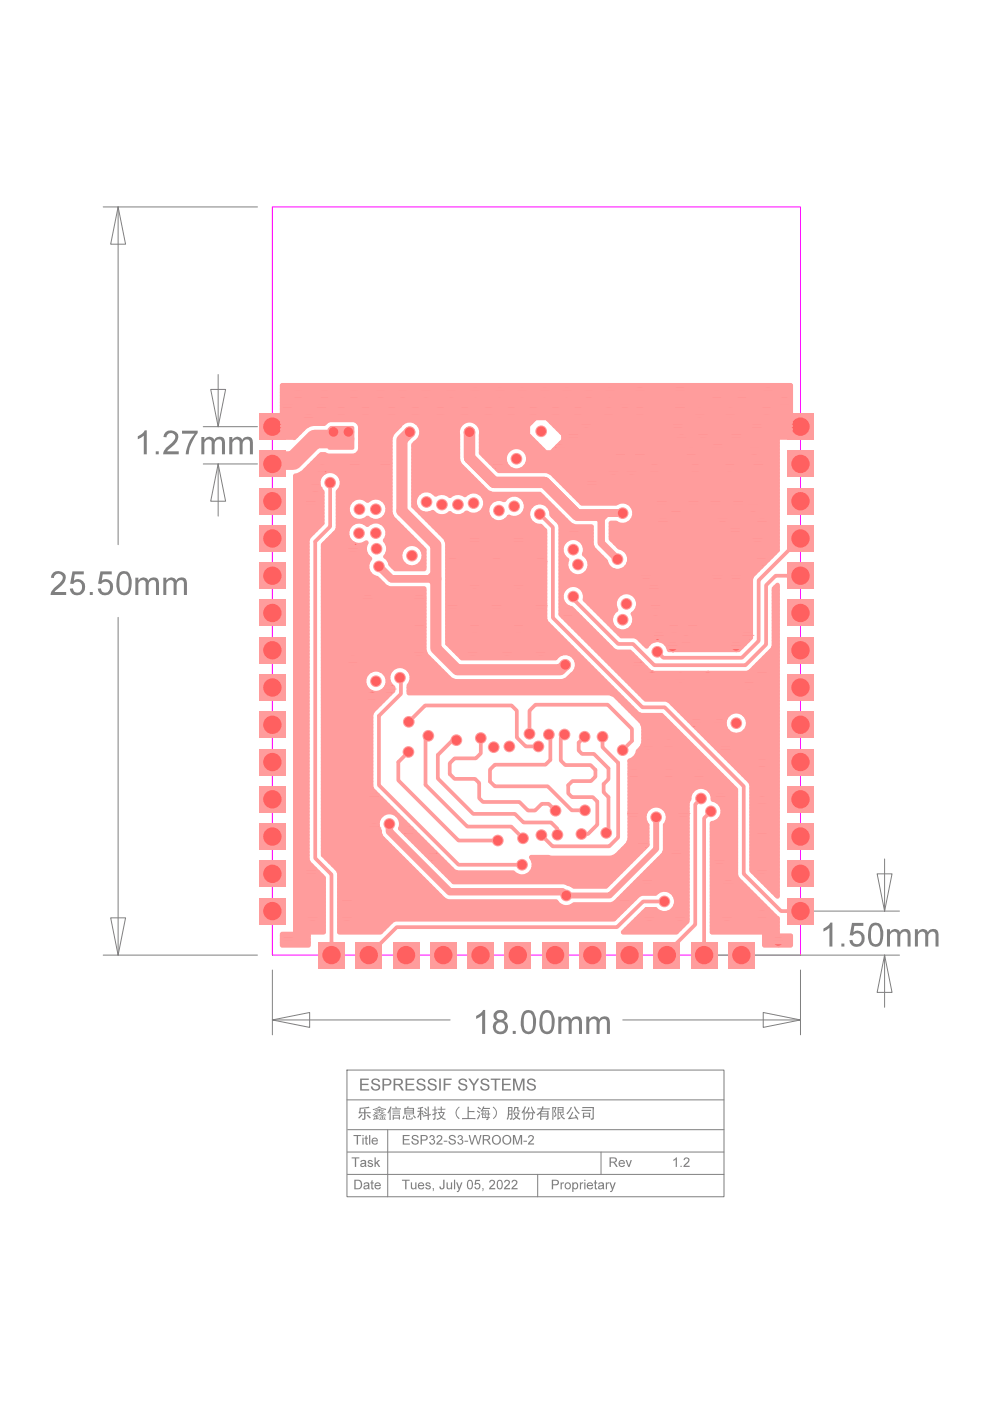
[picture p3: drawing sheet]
<svg xmlns="http://www.w3.org/2000/svg" width="210mm" height="297mm" viewBox="0 0 210 297" stroke-linecap="round" stroke-linejoin="round" font-family="sans-serif">
<defs><g id="words">
<text font-size="192.2" fill="#ff9c9c" x="134" y="180.7">3</text>
<g font-size="10.6" fill="#ff9c9c">
<text x="61.5" y="93.3" transform="rotate(-90 61.5 93.3)">U3x1</text>
<text x="173.5" y="188.1" transform="rotate(-90 173.5 188.1)">U3x28 U3x29 U3x30 U3x31 U3x32 U3x33 U3x34 U3x35 U3x36 U3x37 U3x38 U3x39 U3x40</text>
<text x="61.5" y="196" transform="rotate(-90 61.5 196)">U3x14 U3x13 U3x12 U3x11 U3x10 U3x9 U3x8 U3x7 U3x6 U3x5 U3x4 U3x3 U3x2</text>
<text x="173.5" y="196" transform="rotate(-90 173.5 196)">U3x27</text>
</g>
<g font-size="5.6" fill="#ff6060">
<text x="72.3" y="207.8" transform="rotate(-90 72.3 207.8)">U3x15</text>
<text x="80.2" y="207.8" transform="rotate(-90 80.2 207.8)">U3x16</text>
<text x="88.1" y="207.8" transform="rotate(-90 88.1 207.8)">U3x17</text>
<text x="96" y="207.8" transform="rotate(-90 96 207.8)">U3x18</text>
<text x="103.9" y="207.8" transform="rotate(-90 103.9 207.8)">U3x19</text>
<text x="111.8" y="207.8" transform="rotate(-90 111.8 207.8)">U3x20</text>
<text x="119.7" y="207.8" transform="rotate(-90 119.7 207.8)">U3x21</text>
<text x="127.6" y="207.8" transform="rotate(-90 127.6 207.8)">U3x22</text>
<text x="135.5" y="207.8" transform="rotate(-90 135.5 207.8)">U3x23</text>
<text x="143.4" y="207.8" transform="rotate(-90 143.4 207.8)">U3x24</text>
<text x="151.3" y="207.8" transform="rotate(-90 151.3 207.8)">U3x25</text>
<text x="159.2" y="207.8" transform="rotate(-90 159.2 207.8)">U3x26</text>
</g>
<text font-size="2.5" fill="#808080" x="142.4" y="247.4">1.2</text>
</g></defs>
<path d="M57.8 43.9h111.9v158.6h-111.9z" fill="none" stroke="#f0f" stroke-width=".21"/>
<g fill="none" stroke="#808080" stroke-width=".21">
<path d="M21.9 43.9h32.7M25 43.9l1.6 7.9h-3.1zM25 43.9v71.6M57.8 43.9h.1M46.3 79.4v11.1M43.1 90.5h11.5M43.1 98.4h11.5M44.7 82.6h3.1l-1.5 7.9zM46.3 98.4l1.5 7.9h-3.1zM46.3 98.4v11M25 130.9v71.6M23.5 194.6h3.1l-1.6 7.9z"/>
<path d="M21.9 202.5h32.7M57.8 216.2l7.9-1.5v3.1zM57.8 202.5h.1M57.8 205.7v13.7M57.8 216.2h37.6M132 216.2h37.7M151.7 202.5h39M161.8 214.7l7.9 1.5-7.9 1.6zM169.7 205.7v13.7M187.6 202.5l1.5 7.9h-3.1zM187.6 202.5v11.1M73.6 226.9h79.9v26.8h-79.9z"/>
<path d="M73.6 233.2h79.9M73.7 239.5h79.8M82.2 239.5v14.2M73.7 244.3h79.8M73.7 249h79.8M114 249v4.7M127.4 244.3v4.7"/>
</g>
<g fill="#808080">
<path d="M75.1 250.1h.7a1.02 1.02 0 0 1 1 1 1.02 1.02 0 0 1-.9 1.1h-.8zM75.4 250.3v1.6a.84 .84 0 0 0 1.1-.8 .84 .84 0 0 0-1.1-.8zM77.3 250.8a.7 .7 0 0 1 .9 0 .7 .7 0 0 1 .1 .9l.1 .5h-.3v-.2l-.6 .2a.45 .45 0 0 1-.5-.5 .45 .45 0 0 1 .6-.4l.4-.1a.36 .36 0 0 0-.3-.3 .36 .36 0 0 0-.4 .2h-.2zM77.3 251.6a.37 .37 0 0 0 .5 .3 .37 .37 0 0 0 .2-.4zM78.7 250.3l.3-.1v.5h.2v.2h-.2v.9l.2 .2 .1 .2-.5-.2-.1-1.1h-.2v-.2h.2zM79.6 250.9a.7 .7 0 0 1 .8-.2 .7 .7 0 0 1 .4 .8h-1.2a.46 .46 0 0 0 .4 .4 .46 .46 0 0 0 .5-.2h.3a.75 .75 0 0 1-1.2 .3 .75 .75 0 0 1 0-1.1zM79.8 251l-.2 .3h.9l-.2-.4z"/>
<path d="M74.6 245.4h1.6v.2h-.7v1.8h-.3v-1.8h-.6zM76.5 246.1a.65 .65 0 0 1 1.1 .2l.1 1.1h-.2l-.1-.2-.6 .2a.45 .45 0 0 1-.4-.4 .45 .45 0 0 1 .5-.4l.4-.1a.36 .36 0 0 0-.3-.4 .36 .36 0 0 0-.4 .3h-.2zM76.6 246.9a.37 .37 0 0 0 .5 .3 .37 .37 0 0 0 .2-.5zM78.1 246l.4-.1 .4 .1 .1 .3-.2 .1a.29 .29 0 0 0-.3-.3 .29 .29 0 0 0-.3 .3l.1 .1a.63 .63 0 0 1 .7 .7 .66 .66 0 0 1-1.1-.2l.3-.1a.32 .32 0 0 0 .3 .4 .32 .32 0 0 0 .3-.4 .59 .59 0 0 1-.6-.2 .59 .59 0 0 1-.1-.7zM79.4 245.4h.3v1.1l.5-.6h.4l-.6 .6 .6 .9h-.3l-.5-.7-.1 .2v.5h-.3z"/>
<path d="M75 240.6h1.6v.3h-.7v1.8h-.3v-1.8h-.6zM76.8 240.6h.3v.3h-.3zM76.8 241.2h.3v1.5h-.3zM77.5 240.8l.2-.1v.5h.3v.2h-.3v1l.3 .1v.2l-.5-.1v-1.2h-.2v-.2h.2zM78.3 240.6h.2v2.1h-.2zM79 241.4a.7 .7 0 0 1 .8-.1 .7 .7 0 0 1 .3 .7h-1.1a.46 .46 0 0 0 .4 .5 .46 .46 0 0 0 .5-.3l.2 .1a.75 .75 0 0 1-1.1 .3 .75 .75 0 0 1 0-1.2zM79 241.6v.2h.9l-.3-.4h-.3z"/>
<path d="M76.3 234.9l1.9-.3 .2 .3-1.9 .2-.1 .7h.8v-.6h.3v.6h1.1v.2h-1.1v1.1a.46 .46 0 0 1-.6 .4l-.1-.3 .4-.1v-1.1l-1.1 .1-.1-.2zM76.6 236.2l.3 .2-.8 .8-.2-.2zM77.8 236.4l.1-.1 .7 .7-.2 .1-.7-.6zM79.5 235.4h.8v-.2h-.4v-.1h1v.1h-.4v.2h.9v.1h-.4l.2 .1-.1 .2h.4v.1h-2.2v-.1h.6l-.1-.2 .1-.1h-.4zM80.7 236.4h.8v.2h-.3v.2h.5v.1h-.5v.3h.2v-.2l.3 .1-.2 .1h.3v.2h-1.5v-.2h.3l-.1-.2h.2l.1 .2h.2v-.3h-.5v-.1h.5v-.2h-.3zM79 235.2l.9-.3 .5-.3 .6 .4 .9 .1-.1 .2-.8-.1a.76 .76 0 0 0-1.2 0l-.7 .1zM79.4 236.4h.7v.1h-.2v.2h.3v.1h-.3v.3l.2-.2h.2l-.2 .2h.2v.2l-1.2 .1v-.2h.3l-.1-.2 .1-.1 .1 .3 .2-.1v-.3h-.4v-.1h.4v-.2h-.3zM80.3 236.4l.6-.5 1 .5-.1 .1-.7-.4-.7 .5zM79 236.4l.6-.5 .8 .3-.2 .2-.5-.3-.6 .5zM80.5 235.5v.3h.4l.1-.3zM80 235.5v.3h.3v-.3zM83.2 236.4h1.6v1h-.2v-.3h-1.1v.3h-.3zM82.8 234.6l.2 .1-.2 .5v2.3h-.2v-1.9l-.3 .5-.2-.2zM83.5 236.5v.5h1.1v-.5zM83 235h2v.2h-2zM83.2 235.5h1.6v.2h-1.6zM83.2 235.9h1.6v.2h-1.6zM83.8 234.7l.2-.1 .2 .3-.3 .1zM85.7 234.9h.6l.1-.3h.3l-.2 .3h1.3v1.4h-2.1zM86.1 236.5h.2v.6h1v-.2l.3 .1-.1 .3h-1.3zM86 235.1v.2h1.5v-.2zM86 235.9v.2h1.5v-.2zM86 235.5v.2h1.5v-.2zM87.5 236.6l.3-.2 .4 .6-.2 .1zM85.6 236.5l.2 .1-.2 .7-.3-.1zM86.6 236.5l.2-.1 .2 .4-.2 .1zM88.5 234.9l1.1-.3 .1 .3-.4 .1v.5h.4v.3l-.4-.1v1.8h-.2v-1.3l-.5 .8-.1-.2 .6-1.1-.6 .1v-.3h.6v-.5l-.4 .1zM90.7 234.6h.2v1.7l.4-.1 .1 .2-.5 .1v1h-.2v-.9l-1 .2-.1-.3 1.1-.1zM89.8 235.8l.2-.2 .5 .5-.2 .2zM90 235l.1-.1 .5 .5-.2 .1zM89.5 235.8l.4 .5-.2 .1-.4-.4zM92.8 235.1h.6v-.5h.3v.5h.7v.2h-.7v.5h.6l-.6 1.1 .8 .3-.1 .3-.8-.5-.9 .5-.1-.1-.1-.2 .9-.3-.6-1.1h.6v-.5h-.6zM92.1 234.6h.2v.6h.4v.3l-.4-.1v.5l.4-.1v.2l-.4 .2v1l-.4 .2-.1-.2 .3-.1v-.1v-.7l-.4 .2-.1-.2 .5-.3v-.6l-.4 .1v-.3h.4zM93.2 236l.4 .7 .4-.7zM97.3 234.6l.2 .2a1.36 1.36 0 0 0 0 2.3l-.2 .2a1.56 1.56 0 0 1 0-2.7zM99.1 234.6h.3v1l1.2-.1v.3h-1.2v1.3h1.4v.2h-2.8v-.2h1.1zM102.5 234.6l.2 .1-.1 .2h1.3v.2h-1.4l-.2 .3h1.4l-.1 .7h.3v.2h-.3v.6l.2-.1v.3h-.2l-.3 .4h-.1l-.1-.3 .3-.1h-1.2l.1-.8h-.3v-.2h.3v-.7l-.2 .3-.2-.1zM102.5 236.3l-.1 .6h1v-.6zM102.5 235.6v.5h.9l.1-.5zM101.6 236.2l.2 .2-.5 1-.2-.2zM101.2 235.4l.6 .4-.1 .2-.6-.4zM101.4 234.6l.6 .4-.2 .2-.6-.4zM102.7 236.4h.2l.2 .3-.2 .1zM102.8 235.7l.1-.1 .2 .4-.1 .1zM104.6 234.6a1.57 1.57 0 0 1 0 2.7l-.1-.2a1.35 1.35 0 0 0 0-2.3zM107.7 234.7h.9v2.5l-.5 .2v-.3h.3v-.7h-.5l-.2 1-.3-.1 .2-.5zM108.8 235.8l1.3 .1-.4 1 .7 .3-.2 .2-.7-.4-.7 .5-.2-.2 .7-.4zM109 234.7h.9v.7h.4v.3h-.5l-.1-.3v-.5h-.4l-.4 .9-.2-.2 .2-.2zM107.9 235.6v.5h.5v-.5zM107.9 234.9v.5h.5v-.5zM109.2 236.1l.3 .6 .3-.6zM112 234.7l.3 .1-.5 1h1.3l-.5-1.1 .2-.1 .2 .7 .5 .6-.2 .2-.2-.2v.4a.86 .86 0 0 1-.4 1.1h-.2l-.1-.3h.4v-1.1h-.5l-.1 .8-.6 .7-.2-.2 .2-.2a1.1 1.1 0 0 0 .4-1.1h-.2v-.1l-.3 .3-.2-.2 .5-.5zM111.3 234.6l.2 .1-.3 .6v2.1h-.2v-1.7l-.3 .4-.1-.2zM113.9 235h1l.1-.4h.3l-.1 .4h1.4v.2h-1.5l-.2 .3h1.4l-.1 1.8-.4 .1-.1-.3h.3v-.3h-1.2v.6h-.3v-1.4l-.5 .5-.3-.1 1.1-1.2h-.9zM114.8 235.7v.4h1.2v-.4zM114.8 236.3v.3h1.2v-.3zM118.2 234.7h1.3v1.2h-.6l.1 .5 .5-.4 .1 .3-.5 .3 .7 .5-.2 .3-.6-.6-.3-.9h-.3v1.2l.4-.3 .1 .3-.6 .3-.2-.2zM117.1 234.7h.9l-.3 1a.64 .64 0 0 1 .3 .6 .64 .64 0 0 1-.5 .6l-.1-.3a.46 .46 0 0 0 .4-.5 .46 .46 0 0 0-.4-.4l.3-.8h-.4v2.5h-.2zM118.4 235.4v.3h.9v-.3zM118.4 234.9v.3h.9v-.3zM121.3 235.7l.3 .1-.7 1.2 1.2-.1-.2-.4 .2-.2 .5 1-.2 .1-.2-.3-1.6 .2-.2-.2 .5-.5zM121.7 234.7l.2-.1 .5 .9 .6 .5-.3 .2-.3-.3zM121 234.7l.3 .1-1 1.5-.2-.2zM123.6 235.9h1.5v1.1h-.2v-.2h-1.1v.3h-.2zM123.5 234.7h2.4v2.6l-.6 .1-.1-.3h.4v-.2v-2l-2.1 .1zM123.8 236.1v.5h1.1v-.5zM123.3 235.3h2v.3h-2z"/>
<path d="M76.4 228.7h1.8v.3h-1.5v.8h1.4v.3h-1.4v.8h1.6v.3h-1.9zM79 228.9a.99 .99 0 0 1 1.6 .5h-.4a.52 .52 0 0 0-.6-.5 .52 .52 0 0 0-.4 .7h.1a1.15 1.15 0 0 1 1.3 1.1 1.05 1.05 0 0 1-1.1 .5 1.05 1.05 0 0 1-.9-.9h.4a.67 .67 0 0 0 .5 .7 .67 .67 0 0 0 .8-.5l-.2-.3a1.57 1.57 0 0 1-1.4-.8zM81.1 228.7h.9a.76 .76 0 0 1 1 .7 .76 .76 0 0 1-.9 .8h-.7v1h-.3zM81.4 229v.9h.7a.47 .47 0 0 0 .6-.5 .47 .47 0 0 0-.6-.4zM83.5 228.7a2.55 2.55 0 0 1 1.7 .2l.2 .3a.65 .65 0 0 1-.6 .9l.8 1.1h-.4l-.3-.5a.84 .84 0 0 0-1.1-.6v1.1h-.3zM83.8 229v.8h.7a.43 .43 0 0 0 .5-.3 .43 .43 0 0 0-.2-.5zM86 228.7h1.8v.3h-1.5v.8h1.4v.3h-1.4v.8h1.6v.3h-1.9zM88.6 228.9a.99 .99 0 0 1 1.6 .5h-.4a.52 .52 0 0 0-.6-.5 .52 .52 0 0 0-.4 .7h.2a1.14 1.14 0 0 1 1.2 1.1 1.05 1.05 0 0 1-1.1 .5 1.05 1.05 0 0 1-.9-.9h.4a.67 .67 0 0 0 .6 .7 .67 .67 0 0 0 .7-.5l-.1-.3a1.57 1.57 0 0 1-1.4-.8zM90.8 229a.99 .99 0 0 1 1-.3 .99 .99 0 0 1 .8 .7h-.4a.52 .52 0 0 0-.6-.5 .52 .52 0 0 0-.4 .7h.1a1.15 1.15 0 0 1 1.3 1.1 1.05 1.05 0 0 1-1.1 .5 1.05 1.05 0 0 1-.9-.9h.4a.67 .67 0 0 0 .5 .7 .67 .67 0 0 0 .8-.5l-.2-.3a1.56 1.56 0 0 1-1.4-.8zM93.1 228.7h.4v2.5h-.4zM94.1 228.7h1.7v.3h-1.4v.8h1.1v.3h-1.1v1.1h-.3zM97.5 228.9a.99 .99 0 0 1 1.5 .5h-.3a.52 .52 0 0 0-.6-.5 .52 .52 0 0 0-.4 .7h.1a1.14 1.14 0 0 1 1.3 1.1 1.05 1.05 0 0 1-1.1 .5 1.05 1.05 0 0 1-.9-.9h.4a.67 .67 0 0 0 .5 .7 .67 .67 0 0 0 .8-.5l-.2-.3a1.56 1.56 0 0 1-1.4-.8zM99.3 228.7h.4l.8 1.1 .7-1.1h.4l-1 1.5v1h-.3v-1zM102.1 228.9a.99 .99 0 0 1 1.6 .5h-.3a.52 .52 0 0 0-.6-.5 .52 .52 0 0 0-.4 .7h.1a1.15 1.15 0 0 1 1.3 1.1 1.05 1.05 0 0 1-1.2 .5 1.05 1.05 0 0 1-.8-.9h.3a.67 .67 0 0 0 .6 .7 .67 .67 0 0 0 .7-.5l-.1-.3a1.57 1.57 0 0 1-1.4-.8zM104 228.7h2.1v.3h-.9v2.2h-.3v-2.2h-.9zM106.4 228.7h1.9v.3h-1.5v.8h1.4v.3h-1.4v.8h1.6v.3h-2zM108.8 228.7h.5l.7 2.1 .7-2.1h.5v2.5h-.3v-2.1l-.8 2.1h-.3l-.7-2.1v2.1h-.3zM112 228.9a.99 .99 0 0 1 1.6 .5h-.4a.52 .52 0 0 0-.6-.5 .52 .52 0 0 0-.4 .7h.1a1.15 1.15 0 0 1 1.3 1.1 1.05 1.05 0 0 1-1.1 .5 1.05 1.05 0 0 1-.9-.9h.4a.67 .67 0 0 0 .6 .7 .67 .67 0 0 0 .7-.5l-.2-.3a1.56 1.56 0 0 1-1.4-.8z"/>
<path d="M117 250.1h.8a.61 .61 0 0 1 .7 .6 .61 .61 0 0 1-.7 .6h-.5v.9h-.3zM117.3 250.3v.8h.5a.38 .38 0 0 0 .5-.4 .38 .38 0 0 0-.5-.4zM118.9 250.7h.2v.2l.3-.2h.2l-.1 .3-.1-.1-.3 .2v1.1h-.2zM119.7 251.4a.72 .72 0 0 1 1.4 0 .72 .72 0 0 1-1.4 0zM120.1 251a.48 .48 0 0 0-.1 .8 .48 .48 0 0 0 .8-.2l-.1-.6-.3-.1zM121.3 250.7h.3v.2a.61 .61 0 0 1 .8-.1 .61 .61 0 0 1 .2 .8 .57 .57 0 0 1-.4 .5 .57 .57 0 0 1-.6-.1v.7h-.3zM121.7 251l-.1 .4 .1 .4a.49 .49 0 0 0 .7-.3 .49 .49 0 0 0-.6-.6zM122.9 250.7h.3v.2l.3-.2h.2l-.1 .3-.1-.1-.3 .2v1.1h-.3zM123.9 250.1h.2v.3h-.2zM123.9 250.7h.2v1.5h-.2zM124.6 250.9a.7 .7 0 0 1 .8-.2 .7 .7 0 0 1 .4 .8h-1.2a.46 .46 0 0 0 .4 .4 .46 .46 0 0 0 .5-.2h.3a.75 .75 0 0 1-1.2 .3 .75 .75 0 0 1 0-1.1zM124.7 251.1l-.1 .2h.9l-.1-.3-.3-.1zM126.1 250.3l.3-.1v.5h.2v.2h-.2v.9l.2 .2v.2l-.5-.2v-1.1h-.2v-.2h.2zM127 250.8a.7 .7 0 0 1 .9 0 .7 .7 0 0 1 .2 .9v.5h-.2l-.1-.2-.5 .2a.45 .45 0 0 1-.5-.5 .45 .45 0 0 1 .5-.4l.5-.1a.36 .36 0 0 0-.3-.3 .36 .36 0 0 0-.4 .2h-.3zM127.1 251.6a.37 .37 0 0 0 .4 .3 .37 .37 0 0 0 .3-.4zM128.4 250.7h.3v.2l.3-.2h.2l-.1 .3-.1-.1-.3 .2v1.1h-.3zM129.2 250.7h.3l.4 1.1 .4-1.1h.3l-.7 1.7-.3 .3h-.2v-.2h.2l.1-.3z"/>
<path d="M85.2 250.1h1.7v.2h-.7v1.9h-.3v-1.9h-.7zM87.1 250.7h.3v.8a.36 .36 0 0 0 .3 .5 .36 .36 0 0 0 .3-.5v-.8h.3v1.5h-.3v-.3a.5 .5 0 0 1-.6 .3 .5 .5 0 0 1-.3-.6zM88.8 250.9a.7 .7 0 0 1 .8-.2 .7 .7 0 0 1 .4 .8h-1.2a.46 .46 0 0 0 .4 .4 .46 .46 0 0 0 .5-.2h.3a.75 .75 0 0 1-1.2 .3 .75 .75 0 0 1 0-1.1zM89 251l-.2 .3h.9l-.2-.4zM90.4 250.8l.6-.1 .3 .4h-.3a.29 .29 0 0 0-.3-.2 .29 .29 0 0 0-.2 .2l.1 .1a.63 .63 0 0 1 .7 .8 .66 .66 0 0 1-1.1-.3h.2a.32 .32 0 0 0 .4 .3 .32 .32 0 0 0 .2-.4 .59 .59 0 0 1-.6-.2 .59 .59 0 0 1 0-.6zM91.7 251.9h.3v.4l-.2 .3zM94 250.1h.3v1.4a.56 .56 0 0 1-.6 .7 .56 .56 0 0 1-.6-.6l.3-.1 .3 .5 .2-.2zM94.7 250.7h.2v.8a.36 .36 0 0 0 .4 .5 .36 .36 0 0 0 .3-.5v-.8h.3v1.5h-.3v-.3a.5 .5 0 0 1-.6 .3 .5 .5 0 0 1-.3-.6zM96.3 250.1h.2v2.1h-.2zM96.7 250.7h.3l.4 1.1 .4-1.1h.3l-.7 1.7-.3 .3h-.2l-.1-.2h.3l.1-.3zM99.3 250.2a.65 .65 0 0 1 .7 0 .65 .65 0 0 1 .3 .7v.3a.68 .68 0 0 1-.3 .9 .68 .68 0 0 1-.9-.3l-.1-1zM99.4 250.5l-.1 .1a1.11 1.11 0 0 0 .3 1.4 1.02 1.02 0 0 0 0-1.7zM100.8 250.2h1v.2h-.8l-.1 .5a.65 .65 0 0 1 .9 .4 .65 .65 0 0 1-.4 .9 .65 .65 0 0 1-.8-.6h.2a.43 .43 0 0 0 .7 .2 .43 .43 0 0 0 0-.7 .43 .43 0 0 0-.6 .1h-.3zM102.3 251.9h.2v.4l-.2 .3zM103.9 250.3a.66 .66 0 0 1 1 .1 .66 .66 0 0 1-.3 .9l-.6 .6h1v.3h-1.3l.1-.4a2.06 2.06 0 0 0 .9-1.3l-.3-.2-.3 .2-.1 .2h-.3zM105.6 250.2a.65 .65 0 0 1 .7 0 .65 .65 0 0 1 .3 .7v.3a.68 .68 0 0 1-.3 .9 .68 .68 0 0 1-.9-.3l-.1-1zM105.7 250.5l-.1 .1a1.11 1.11 0 0 0 .4 1.4 1.02 1.02 0 0 0 0-1.7zM107.1 250.3a.66 .66 0 0 1 1 .1 .66 .66 0 0 1-.3 .9l-.6 .6h1v.3h-1.4l.1-.4a2.06 2.06 0 0 0 .9-1.3l-.3-.2-.3 .2-.1 .2h-.2zM108.6 250.3a.66 .66 0 0 1 1 .1 .66 .66 0 0 1-.2 .9l-.6 .6h.9v.3h-1.3l.1-.4a2.07 2.07 0 0 0 .9-1.3l-.3-.2-.3 .2-.1 .2h-.3z"/>
<path d="M85.4 240.6h1.5v.3h-1.2v.6h1.1v.2h-1.1v.7h1.2v.3h-1.5zM87.5 240.8a.79 .79 0 0 1 1.2 .4h-.2a.41 .41 0 0 0-.5-.4 .41 .41 0 0 0-.3 .6h.1a.92 .92 0 0 1 1 .9 .84 .84 0 0 1-.9 .4 .84 .84 0 0 1-.7-.7h.3a.49 .49 0 0 0 .5 .5 .49 .49 0 0 0 .5-.5l-.2-.2a.88 .88 0 0 1-1-.8zM89.2 240.6h.7a.61 .61 0 0 1 .8 .6 .61 .61 0 0 1-.7 .6h-.5v.9h-.3zM89.5 240.9v.7h.5a.38 .38 0 0 0 .4-.4 .38 .38 0 0 0-.4-.3zM91.2 240.8a.53 .53 0 0 1 .8 0 .53 .53 0 0 1-.1 .8 .62 .62 0 0 1 0 1.1 .62 .62 0 0 1-.9-.6h.2a.4 .4 0 0 0 .5 .4 .4 .4 0 0 0 .3-.6 .4 .4 0 0 0-.5-.2v-.2a.32 .32 0 0 0 .4-.3 .32 .32 0 0 0-.3-.3 .32 .32 0 0 0-.3 .3h-.3zM92.7 240.8a.66 .66 0 0 1 1 .1 .66 .66 0 0 1-.2 1l-.7 .5h1v.3h-1.3l.1-.3a2.07 2.07 0 0 0 .9-1.3l-.3-.2-.3 .1-.1 .2h-.3zM94.1 241.9h.7v.2h-.7zM95.2 240.9a.79 .79 0 0 1 .8-.3 .79 .79 0 0 1 .6 .6h-.3a.41 .41 0 0 0-.5-.4 .41 .41 0 0 0-.3 .6h.1a.92 .92 0 0 1 1 .9 .84 .84 0 0 1-.8 .4 .84 .84 0 0 1-.7-.7h.3a.49 .49 0 0 0 .4 .5 .49 .49 0 0 0 .5-.5l-.1-.2a.88 .88 0 0 1-1-.8zM97.2 240.8a.53 .53 0 0 1 .8 0 .53 .53 0 0 1-.1 .8 .62 .62 0 0 1 0 1.1 .62 .62 0 0 1-.9-.6h.2a.4 .4 0 0 0 .5 .4 .4 .4 0 0 0 .3-.6 .4 .4 0 0 0-.6-.2l.1-.2a.32 .32 0 0 0 .4-.3 .32 .32 0 0 0-.3-.3 .32 .32 0 0 0-.4 .3h-.2zM98.5 241.9h.7v.2h-.7zM99.4 240.6h.2l.5 1.8 .5-1.8h.3l.5 1.8 .4-1.8h.3l-.5 2.1h-.3l-.6-1.8-.5 1.8h-.3zM102.3 240.6h.9a.56 .56 0 0 1 .7 .5 .56 .56 0 0 1-.5 .6l.7 1h-.3l-.3-.4a.67 .67 0 0 0-.9-.5v.9h-.3zM102.6 240.9v.6h.7l.3-.1v-.4zM104.3 241.6a1.01 1.01 0 0 1 2 0 1.01 1.01 0 0 1-2 0zM104.8 241a.79 .79 0 0 0-.1 1.1 .79 .79 0 0 0 1 .2 .78 .78 0 0 0 .2-1.1 .78 .78 0 0 0-1.1-.2zM106.5 241.6a1.01 1.01 0 0 1 2 0 1.01 1.01 0 0 1-2 0zM107 241a.79 .79 0 0 0-.1 1.1 .79 .79 0 0 0 1 .2 .78 .78 0 0 0 .2-1.1 .78 .78 0 0 0-1.1-.2zM108.8 240.6h.4l.5 1.8 .6-1.8h.4v2.1h-.3v-1.7l-.5 1.7h-.3l-.6-1.7v1.7h-.2zM111 241.9h.7v.2h-.7zM112.1 240.8a.66 .66 0 0 1 1 .1 .66 .66 0 0 1-.2 1l-.6 .5h.9v.3h-1.3l.1-.3a2.07 2.07 0 0 0 .9-1.3l-.3-.2-.3 .1-.1 .2h-.3z"/>
<path d="M129.2 245.4h.9a.56 .56 0 0 1 .7 .4 .56 .56 0 0 1-.5 .7l.7 .9h-.4l-.2-.4a.67 .67 0 0 0-.9-.5v.9h-.3zM129.5 245.6v.7h.7l.3-.2v-.4zM131.3 246.1a.7 .7 0 0 1 .8-.1 .7 .7 0 0 1 .4 .7h-1.1a.46 .46 0 0 0 .3 .5 .46 .46 0 0 0 .6-.2h.2a.75 .75 0 0 1-1.1 .3 .75 .75 0 0 1-.1-1.2zM131.4 246.4v.1h.9l-.3-.3h-.3zM132.7 245.9h.2l.4 1.2 .4-1.2h.3l-.5 1.5h-.3z"/>
<path d="M101 215.4a2.88 2.88 0 0 0 1.4-1.3h.5v5.1h-.7v-3.9l-1.2 .7zM105 214.5a1.45 1.45 0 0 1 1.8-.3 1.45 1.45 0 0 1 .7 1.6l-.7 .7a1.47 1.47 0 0 1 .9 1.7 1.47 1.47 0 0 1-1.6 1.1 1.47 1.47 0 0 1-1.6-1.1 1.47 1.47 0 0 1 .9-1.7 1.15 1.15 0 0 1-.4-2zM105.5 214.9a.79 .79 0 0 0 .1 1.1 .79 .79 0 0 0 1 0 .79 .79 0 0 0 .1-1.1 1.06 1.06 0 0 0-1.2 0zM105.1 217.7a1 1 0 0 0 2 0 1 1 0 0 0-2 0zM108.7 218.6h.7v.6h-.7zM111.1 214.4a1.54 1.54 0 0 1 2.4 1.1 4.1 4.1 0 0 1-.6 3.5 1.51 1.51 0 0 1-2.3-1.1 4.2 4.2 0 0 1 .5-3.5zM111.3 215a5 5 0 0 0 0 3.4 .91 .91 0 0 0 1.1 .3 .91 .91 0 0 0 .5-1l.1-1.5a1.29 1.29 0 0 0-1-1.5zM115.1 214.4a1.54 1.54 0 0 1 2.4 1.1 4.1 4.1 0 0 1-.6 3.5 1.51 1.51 0 0 1-2.4-1.1 4.2 4.2 0 0 1 .6-3.5zM115.3 215a5 5 0 0 0 0 3.4 .91 .91 0 0 0 1 .3 .91 .91 0 0 0 .6-1l.1-1.5a1.29 1.29 0 0 0-1-1.5zM118.4 215.5h.6v.6a1.17 1.17 0 0 1 1.1-.6 1.17 1.17 0 0 1 1 .7 1.18 1.18 0 0 1 1.4-.7 1.18 1.18 0 0 1 .9 1.2v2.5h-.6v-2.2a.76 .76 0 0 0-.6-1 .76 .76 0 0 0-.9 .6l-.1 2.6h-.6v-2.3a.65 .65 0 0 0-.7-.9 1.01 1.01 0 0 0-.9 1.3v1.9h-.6zM124.3 215.5h.6v.6a1.17 1.17 0 0 1 1.1-.6 1.17 1.17 0 0 1 1.1 .7 1.18 1.18 0 0 1 1.3-.7 1.18 1.18 0 0 1 .9 1.2v2.5h-.6v-2.2a.76 .76 0 0 0-.6-1 .76 .76 0 0 0-.9 .6l-.1 2.6h-.6v-2.3a.65 .65 0 0 0-.6-.9 1.01 1.01 0 0 0-1 1.3v1.9h-.6z"/>
<path d="M29.2 92.5a2.89 2.89 0 0 0 1.5-1.3h.4v5.1h-.6v-3.9l-1.3 .7zM33 95.7h.7v.6h-.7zM35.1 91.6a1.57 1.57 0 0 1 2.3 0 1.57 1.57 0 0 1-.1 2.3l-1.9 1.8h2.5v.6h-3.3a4 4 0 0 1 1.9-2.4 1.19 1.19 0 0 0 .4-1.8 .94 .94 0 0 0-1-.2 .94 .94 0 0 0-.6 .8h-.7l.2-.6zM38.6 91.3h3.3v.5l-.9 1.4a5.9 5.9 0 0 0-1 3.1h-.6v-.6a7.8 7.8 0 0 1 1.9-3.8h-2.7zM42.7 92.7h.6v.5a1.17 1.17 0 0 1 1.1-.6 1.17 1.17 0 0 1 1 .7 1.18 1.18 0 0 1 1.4-.7 1.18 1.18 0 0 1 .9 1.2v2.5h-.6v-2.2a.76 .76 0 0 0-.6-1 .76 .76 0 0 0-.9 .6l-.1 2.6h-.6v-2.3a.65 .65 0 0 0-.7-.9 1.01 1.01 0 0 0-.9 1.3v1.9h-.6zM48.6 92.7h.6v.5a1.17 1.17 0 0 1 1.1-.6 1.17 1.17 0 0 1 1.1 .7 1.18 1.18 0 0 1 1.3-.7 1.18 1.18 0 0 1 .9 1.2v2.5h-.6v-2.2a.76 .76 0 0 0-.6-1 .76 .76 0 0 0-.9 .6l-.1 2.6h-.6v-2.3a.65 .65 0 0 0-.6-.9 1.01 1.01 0 0 0-1 1.3v1.9h-.6z"/>
<path d="M11.3 121.4a1.57 1.57 0 0 1 2.2 .1 1.57 1.57 0 0 1 0 2.2l-1.9 1.8h2.4v.7h-3.3a4 4 0 0 1 1.9-2.5 1.19 1.19 0 0 0 .4-1.8 .94 .94 0 0 0-1-.2 .94 .94 0 0 0-.6 .9l-.6-.1 .1-.6zM15.4 121.1h2.4v.7h-1.9l-.3 1.3a1.57 1.57 0 0 1 2 .1 1.57 1.57 0 0 1 .4 1.9 1.65 1.65 0 0 1-1.7 1.1 1.65 1.65 0 0 1-1.5-1.4l.6-.1a1 1 0 0 0 1.2 1 1 1 0 0 0 .8-1.2 1.02 1.02 0 0 0-.7-1.2 1.02 1.02 0 0 0-1.2 .5h-.6zM19 125.5h.7v.7h-.7zM21.3 121.1h2.4v.7h-1.9l-.2 1.3a1.57 1.57 0 0 1 1.9 .1 1.57 1.57 0 0 1 .4 1.9 1.65 1.65 0 0 1-1.7 1.1 1.65 1.65 0 0 1-1.5-1.4l.7-.1a1 1 0 0 0 1.1 1 1 1 0 0 0 .8-1.2 1.02 1.02 0 0 0-.7-1.2 1.02 1.02 0 0 0-1.2 .5h-.6zM25.4 121.4a1.54 1.54 0 0 1 2.4 1.1 4.1 4.1 0 0 1-.6 3.4 1.51 1.51 0 0 1-2.4-1 4.2 4.2 0 0 1 .6-3.5zM25.6 122a5 5 0 0 0 0 3.3 .91 .91 0 0 0 1 .3 .91 .91 0 0 0 .6-.9l.1-1.6a1.29 1.29 0 0 0-1-1.5zM28.7 122.5h.6v.5a1.17 1.17 0 0 1 1.1-.6 1.17 1.17 0 0 1 1 .7 1.18 1.18 0 0 1 1.4-.7 1.18 1.18 0 0 1 .9 1.2v2.6h-.6v-2.3a.76 .76 0 0 0-.6-1 .76 .76 0 0 0-.9 .6l-.1 2.7h-.6v-2.4a.65 .65 0 0 0-.6-.8 1.01 1.01 0 0 0-1 1.2v2h-.6zM34.6 122.5h.7v.5a1.17 1.17 0 0 1 1-.6 1.17 1.17 0 0 1 1.1 .7 1.18 1.18 0 0 1 1.3-.7 1.18 1.18 0 0 1 .9 1.2v2.6h-.6v-2.3a.76 .76 0 0 0-.6-1 .76 .76 0 0 0-.9 .6l-.1 2.7h-.6v-2.4a.65 .65 0 0 0-.6-.8 1.01 1.01 0 0 0-.9 1.2v2h-.7z"/>
</g>
<path d="M59.6 81.3l-.3 .4v11.1l.3 .4 3 .1 2.5-2.5 .8-.3 3-.2 .7-.6 .6-.2h4.5a1.18 1.18 0 0 1 1.2 1.2v4.3a1.18 1.18 0 0 1-1.2 1.2h-4.9l-.9-.4-1 .1-3.8 3.7-1.2 .7a.66 .66 0 0 0-.8 .6v96.6h-2.3l-.4 .3-.1 2.6 .3 .5h.2h5.9l.2-.5v-2.3h2.7l.4-.2 .1-.3v-11.7l-3.1-3.1-.3-.8v-67.2l.3-.8 2.8-2.9v-7.1a2.06 2.06 0 0 1-.3-3 2.06 2.06 0 0 1 3 0 2.06 2.06 0 0 1-.3 3l-.1 8-.3 .5-2.6 2.7-.2 .3v65.8l.2 .3 2.9 3 .3 .5 .1 12.8 .5 .2h8.7l.3-.1 2.3-2.3 .8-.3h46l.4-.2 5.3-5.1 .6-.2h2.6l.3-.1a2.05 2.05 0 0 1 3 0 2.05 2.05 0 0 1-.2 3 2.05 2.05 0 0 1-2.9-.4l-2.2-.1-.3 .2-5 4.9a.5 .5 0 0 0 .4 .7h11.3l.4-.1 2.4-2.5v-25l.4-1a2.04 2.04 0 0 1 2-2.2 2.04 2.04 0 0 1 2.1 2v.5l.4 .2a2.07 2.07 0 0 1 1.7 2.2 2.07 2.07 0 0 1-2.1 1.9l-.2 .4v23.4l.5 .2h10.6v2.3l.2 .5h6.1l.2-.5v-2.2l-.5-.3h-2.3v-3.2l-.1-.4-8.3-8.2-.4-.5v-18.2l-.1-.3-15.8-15.8-.4-.2h-4l-.8-.3-19.2-19.2-.2-.6v-18.5l-.1-.4-1-.9-.3-.2a2.04 2.04 0 0 1-2.1-2.1 2.04 2.04 0 0 1 2.2-1.9 2.04 2.04 0 0 1 1.8 2.3l1.6 1.6 .3 .9v18.7l18.1 18.1 .4 .2h4l.9 .3 16.7 16.8 .4 .8v18.1l5.6 5.6 .4 .2 .3-.2 .1-.3v-66.1l-.1-.3-.3-.2-.4 .2-.7 .7-.2 .4v12.2l-.3 .5-4.4 4.4-.8 .3h-19.7l-.5-.3-4.2-4.1-2.6-.1-.9-.3-8.8-8.9a2.05 2.05 0 0 1-1.9-2.3 2.05 2.05 0 0 1 2.5-1.7 2.05 2.05 0 0 1 1.5 2.6l.2 .4 7.7 7.7 .4 .1 2.7 .1 .6 .3 1.7 1.7 .5 .1a2.15 2.15 0 0 1 2.3-1.3 2.15 2.15 0 0 1 1.9 1.9l.4 .2h14.7l.3-.2 2.7-2.7 .1-12.7 .3-.5 5.2-5.2 .1-.3v-23.5h2.3h.3l.2-.5v-11l-.2-.4zM74.6 106.7a2.15 2.15 0 0 1 3.2-.1h.3a2.08 2.08 0 0 1 3-.1 2.08 2.08 0 0 1 0 3 2.08 2.08 0 0 1-3-.2h-.3a2.07 2.07 0 0 1-2.9 .3 2.07 2.07 0 0 1-.3-2.9zM107.5 97.3a2.03 2.03 0 0 1 4 0 2.03 2.03 0 0 1-4 0zM113.7 89.1h2l3.3 3.2v.9l-2.3 2.3h-.8l-3.5-3.5v-1.6zM88.9 105.1a2.13 2.13 0 0 1 3.3 .2h.2a2.33 2.33 0 0 1 2.9 .3h.2a2.3 2.3 0 0 1 3-.2h.2a2.07 2.07 0 0 1 3-.3 2.07 2.07 0 0 1 .3 2.9 2.07 2.07 0 0 1-3 .2l-.2 .1a2.24 2.24 0 0 1-3.3 .1h-.2a2.23 2.23 0 0 1-3.4-.3h-.2a2.07 2.07 0 0 1-2.7-.3 2.07 2.07 0 0 1-.1-2.7zM85.3 117.8a2.05 2.05 0 0 1 4.1 0 2.05 2.05 0 0 1-4.1 0zM77.7 144.4a2.03 2.03 0 0 1 4 0 2.03 2.03 0 0 1-4 0zM104.4 106.8a2.2 2.2 0 0 1 2.5-.3l.2-.1a2.08 2.08 0 0 1 2.9-.9 2.08 2.08 0 0 1 .8 2.9 2.08 2.08 0 0 1-2.9 .7l-.2 .1a2.06 2.06 0 0 1-3.1 .7 2.06 2.06 0 0 1-.2-3.1zM120.1 115.1a2.07 2.07 0 0 1 2.7-.2 2.07 2.07 0 0 1 .6 2.6v.2a2.2 2.2 0 0 1 .2 3.8 2.07 2.07 0 0 1-2.5-.4 2.07 2.07 0 0 1-.4-2.4v-.2a2.23 2.23 0 0 1-.6-3.4zM98.1 90.2a2.04 2.04 0 0 1 2.5-.3 2.04 2.04 0 0 1 .9 2.3l.1 4 4 4.1h10.2l1.1 .6 6.3 6.3h7.4a2.07 2.07 0 0 1 3.3 1 2.07 2.07 0 0 1-2.2 2.6l-.5-.1a1.91 1.91 0 0 0-1.7-.3l-.4 .2v.3v3.5l1.9 2a2.06 2.06 0 0 1 1.6 3.2 2.06 2.06 0 0 1-3.5-.2l-.3-.7-2.8-3-.2-4.3-.4-.2-3.4-.1-.7-.3-6.7-6.5h-9.9l-.7-.2-.6-.4-5.6-5.6-.2-1-.1-5.3a2.03 2.03 0 0 1 .6-1.6zM131.4 126.6a2.05 2.05 0 0 1 3.1 .2 2.05 2.05 0 0 1-.7 3l-.1 .3a2.06 2.06 0 0 1-.5 3 2.06 2.06 0 0 1-2.9-.6 2.06 2.06 0 0 1 .7-2.9l.1-.3a2.36 2.36 0 0 1 .3-2.7zM154.1 153.3a2.03 2.03 0 0 1 4 0 2.03 2.03 0 0 1-4 0zM85.4 90.2a2.04 2.04 0 0 1 3.1 .2 2.04 2.04 0 0 1-.6 3l-.7 .9v13.2l6.6 6.6 .5 1 .1 21.5 3.2 3.3 .4 .1h19.9a2.11 2.11 0 0 1 2.6-1 2.11 2.11 0 0 1 1.3 2.4 4.1 4.1 0 0 1-1.6 2l-.6 .4-.8 .2h-21.9l-.7-.2-.7-.4-4.5-4.5-.5-1-.1-13.4-.5-.2h-7.3l-.8-.5-1.5-1.6a2.16 2.16 0 0 1-1.8-1.4 2.16 2.16 0 0 1 .4-2.2v-.3a2.35 2.35 0 0 1-.7-3.3l-.2-.3-.3-.1a2.44 2.44 0 0 1-2.9 0 2.07 2.07 0 0 1-.1-3 2.07 2.07 0 0 1 3.1 .1h.2a2.09 2.09 0 0 1 3-.2 2.09 2.09 0 0 1 .2 2.9v.2a2.54 2.54 0 0 1 .4 2.8l-.3 .4v.4a3.3 3.3 0 0 1 1.2 1.8l1 1 .3 .1h6.1h.3l.2-.5v-4.2l-6.6-6.7-.5-1v-15.8a3.9 3.9 0 0 1 1.8-2.3zM83.4 142.3a2.05 2.05 0 0 1 2.9 0 2.05 2.05 0 0 1-.1 2.9v1.7l.2 .5h.3l42.5 .1 1.1 .5 5.3 5.5 .4 1v2.6l-.2 .7-.4 .7a1.48 1.48 0 0 0-.7 1.1 3.5 3.5 0 0 1-1.7 1.5v16.8l-.5 1-1.9 1.9-.7 .5-.7 .1h-12l-.9-.1h-3.7a.5 .5 0 0 0-.4 .2 .5 .5 0 0 0 .1 .6 2.06 2.06 0 0 1-.4 2.9 2.06 2.06 0 0 1-2.9-.4l-11.8-.1-.6-.1-17.3-17.3-.1-.6v-15l.3-.6 4.2-4.1 .1-.4v-.8a2.22 2.22 0 0 1-.4-3.3zM81.1 173.3a2.06 2.06 0 0 1 2.7-.2 2.06 2.06 0 0 1 .6 2.6l.1 .3 11.5 11.5h23.3l1.6 .5 .8 .4h6.8l.3-.1 8.8-8.8 .1-.3v-4.3a2.27 2.27 0 0 1 .4-3.4 2.06 2.06 0 0 1 2.6 .6 2.06 2.06 0 0 1-.1 2.6l-.1 5.3-.2 .8-10 10.1-.5 .3-.6 .1h-7.5a2.31 2.31 0 0 1-3.2-.1l-.3-.4-.3-.1h-22.5l-.6-.2-.6-.3-12.8-12.8-.3-.5-.1-.8a2.39 2.39 0 0 1 .1-2.8z" fill="#ff9c9c"/>
<g fill="none" stroke="#ff9c9c" stroke-width=".21">
<path d="M62 83.6h.1M63.2 82.4h.1M64.4 83.6h.1M66.7 88.8h.1M66.9 86.7h.1M67.1 99.5h.1M67.6 83.6h.1M68.2 87.9h.1M68.2 85.4h.1M68.3 98.2h.1M68.8 84.8h.1M68.8 82.4h.1"/>
<path d="M69.4 86.7h.1M69.5 99.5h.1M70.1 83.6h.1M71.1 87.2h.1M72.4 88.4h.1M72.4 85.9h.1M73.6 87.2h.1M73.8 83.6h.1M74 98.3h.1M75.1 84.8h.1M75.1 82.4h.1M75.2 99.5h.1"/>
<path d="M75.2 97.1h.1M76.3 87.1h.1M76.3 83.6h.1M76.5 98.3h.1M77.5 88.3h.1M77.5 85.8h.1M78.7 87.1h.1M79.4 83.4h.1M80.4 98.3h.1M80.7 84.7h.1M80.7 82.2h.1M81.7 99.5h.1"/>
<path d="M81.7 97.1h.1M81.8 87.2h.1M81.9 83.4h.1M82.9 98.3h.1M83 88.4h.1M83 85.9h.1M84.2 83.4h.1M84.3 87.2h.1M85.4 84.6h.1M85.4 82.1h.1M86.6 83.4h.1M86.8 87.2h.1"/>
<path d="M88.1 88.4h.1M88.1 85.9h.1M89.1 83.3h.1M89.3 87.2h.1M90.3 84.5h.1M90.3 82h.1M91.5 83.3h.1M92.1 87.2h.1M93.4 88.4h.1M93.4 85.9h.1M94.4 83.3h.1M94.6 87.2h.1"/>
<path d="M95.7 84.5h.1M95.7 82h.1M96.9 83.3h.1M97.3 87.2h.1M98.5 88.4h.1M98.5 85.9h.1M99.6 83.2h.1M99.8 87.2h.1M100.8 84.5h.1M100.8 82h.1M102.1 83.2h.1M102.3 87.2h.1"/>
<path d="M103.6 88.4h.1M103.6 85.9h.1M104.3 98.4h.1M104.7 83.2h.1M104.8 87.2h.1M105.5 99.7h.1M105.5 97.2h.1M105.9 84.5h.1M105.9 82h.1M106.8 98.4h.1M107.1 87.2h.1M107.2 83.2h.1"/>
<path d="M108.4 88.4h.1M108.4 85.9h.1M109.4 83.2h.1M109.6 87.2h.1M110.7 84.5h.1M110.7 82h.1M111.8 87.1h.1M111.9 83.2h.1M113.1 88.3h.1M113.1 85.8h.1M114.3 83.2h.1M114.3 87.1h.1"/>
<path d="M115.5 84.5h.1M115.5 82h.1M116.5 87.2h.1M116.7 83.2h.1M117.5 95.2h.1M117.8 88.4h.1M117.8 85.9h.1M118.7 96.5h.1M118.7 94h.1M118.9 83.2h.1M119 87.2h.1M120 95.2h.1"/>
<path d="M120.2 84.5h.1M120.2 82h.1M120.3 92.4h.1M121.3 87.2h.1M121.4 83.2h.1M121.6 93.6h.1M121.6 91.1h.1M122.5 88.4h.1M122.5 85.9h.1M122.8 92.4h.1M123 89.7h.1M123.6 83.4h.1"/>
<path d="M123.8 87.2h.1M124.3 90.9h.1M124.3 88.4h.1M124.8 84.7h.1M124.8 82.2h.1M125.5 89.7h.1M126.1 83.4h.1M127.8 87.3h.1M128 83.2h.1M128.8 99.6h.1M129 88.6h.1M129 86.1h.1"/>
<path d="M129.2 84.5h.1M129.2 82h.1M65.6 103.4h.1M65.9 107.8h.1M65.9 105.3h.1M66.8 104.6h.1M66.8 102.1h.1M67.1 106.5h.1M68.1 103.4h.1M68.3 100.7h.1M73.6 116.2h.1M74.8 117.4h.1"/>
<path d="M74.8 114.9h.1M76.1 116.2h.1M94.7 119.1h.1M96 117.9h.1M97.2 119.1h.1M99.4 114.5h.1M100.6 115.7h.1M100.6 113.2h.1M101.9 114.5h.1M104 119.1h.1M105.3 117.9h.1M106.5 119.1h.1"/>
<path d="M108.7 114.5h.1M109.9 115.7h.1M109.9 113.2h.1M111.2 114.5h.1M113.4 119.1h.1M114.6 117.9h.1M115.8 119.1h.1M120.4 113h.1M121.7 114.3h.1M121.7 111.8h.1M122.9 113h.1M124.3 102.4h.1"/>
<path d="M125.5 103.7h.1M125.5 101.2h.1M126.7 102.4h.1M74.8 138.8h.1M76.7 127h.1M78 128.2h.1M78 125.7h.1M79.2 127h.1M87.6 138.1h.1M87.6 126.9h.1M87.6 133h.1M88.8 139.4h.1"/>
<path d="M88.8 136.9h.1M88.9 128.1h.1M88.9 125.7h.1M88.9 134.2h.1M88.9 131.7h.1M90 138.1h.1M90.1 126.9h.1M90.1 133h.1M94.7 128.4h.1M96 120.4h.1M96 129.7h.1M96 127.2h.1"/>
<path d="M97.2 128.4h.1M99 138h.1M99.4 133.1h.1M99.4 123.8h.1M100.2 139.3h.1M100.2 136.8h.1M100.6 134.3h.1M100.6 131.9h.1M100.6 125h.1M100.6 122.5h.1M101.4 138h.1M101.9 133.1h.1"/>
<path d="M101.9 123.8h.1M104 128.4h.1M105.3 129.7h.1M105.3 127.2h.1M105.3 120.4h.1M106.3 138h.1M106.5 128.4h.1M107.5 139.3h.1M107.5 136.8h.1M108.7 123.8h.1M108.7 133.1h.1M108.8 138h.1"/>
<path d="M109.9 125h.1M109.9 122.5h.1M109.9 134.3h.1M109.9 131.9h.1M111.2 123.8h.1M111.2 133.1h.1M113.4 128.4h.1M113.4 138h.1M114.6 120.4h.1M114.6 129.7h.1M114.6 127.2h.1M114.6 139.3h.1"/>
<path d="M114.6 136.8h.1M115.8 128.4h.1M115.9 138h.1M119.1 130h.1M120.4 131.3h.1M120.4 128.8h.1M121.6 130h.1M73.6 140h.1M74.8 141.3h.1M76.1 140h.1M77.5 147.7h.1M78.8 148.9h.1"/>
<path d="M78.8 146.4h.1M80 147.7h.1M81.3 146.1h.1M82.6 147.3h.1M82.6 144.8h.1M83.8 146.1h.1M78.1 169h.1M78.1 175.6h.1M79.3 170.2h.1M79.3 167.8h.1M79.3 176.8h.1M79.3 174.3h.1"/>
<path d="M80.6 169h.1M80.6 175.6h.1M85.4 176.3h.1M86.7 177.5h.1M86.7 175h.1M87.9 176.3h.1M66 186.1h.1M66 183.6h.1M66.3 195.5h.1M66.3 193h.1M67.2 184.8h.1M67.5 194.3h.1"/>
<path d="M72.3 190.7h.1M72.3 194.3h.1M73.6 191.9h.1M73.6 189.4h.1M73.6 193h.1M74.8 190.7h.1M74.8 194.3h.1M90.6 181.5h.1M91.9 182.7h.1M91.9 180.2h.1M93.1 181.5h.1M61.1 200.3h.1"/>
<path d="M165 200.7h.1"/>
</g>
<g fill="#ff9c9c">
<path d="M69.9 90.4l.3-.1 4.7 .1 .2 .3v4.5l-.4 .2-5.1-.1-.2-.3v-3.9z"/>
<path d="M126 108.2l.4-.1h2.6l.2 .3-.1 .9-1.3 1.4-.8 .1-1-.9z"/>
<path d="M90.5 122.1l.9-.8h1.6l.2 .3-.1 2.6-.3 .2-1-.1-1.4-1.4z"/>
</g>
<path d="M80.3 120.1l2.7 2.6h9.4" fill="none" stroke="#ff9c9c" stroke-width="1.6"/>
<path d="M80.4 120.5l.4-.3 .1 .4z" fill="#ff9c9c"/>
<path d="M73.9 91.6l-.7 .7v.8M86.9 91.6l-1.7 1.7v15l7.2 7.2v7.2M99.5 91.6v5.5l5.2 5.2h10.8l6.9 6.9h5.1" fill="none" stroke="#ff9c9c" stroke-width="2.4"/>
<path d="M73.2 93.1h-6.5l-4.5 4.6h-3.7l-.7 .7" fill="none" stroke="#ff9c9c" stroke-width="4"/>
<path d="M132 108.8h-4.5v.4M80.3 120.1l2.7 2.6h9.4" fill="none" stroke="#ff9c9c" stroke-width="1.6"/>
<path d="M80.4 120.5l.4-.3 .1 .4z" fill="#ff9c9c"/>
<path d="M99.5 91.6v5.5l5.2 5.2h10.8l6.9 6.9h5.1M92.4 122.7v14.8l4.5 4.5h21.9l1-1" fill="none" stroke="#ff9c9c" stroke-width="2.4"/>
<path d="M132 108.8h-4.5v6.3l3.4 3.5" fill="none" stroke="#ff9c9c" stroke-width="1.6"/>
<path d="M70 102.3v9.3l-3.2 3.2" fill="none" stroke="#ff9c9c" stroke-width=".79"/>
<path d="M69.5 103h1l-.4 .5-.1 .3-.2-.6z" fill="#ff9c9c"/>
<path d="M66.8 114.8v67.2l3.5 3.4v17.1M114.4 109l2.8 2.8v19.2l19 19h4.7l16.8 16.7v18.6l7.9 7.9h4.1" fill="none" stroke="#ff9c9c" stroke-width=".79"/>
<path d="M114.6 109.8h.3l.5 .2-.2-.5 .1-.4zM165.7 193.2a2.22 2.22 0 0 0 2.1-1.4v2.7a2.22 2.22 0 0 0-2.1-1.3z" fill="#ff9c9c"/>
<path d="M139.1 173.3v6.7l-9.9 9.9h-9.1" fill="none" stroke="#ff9c9c" stroke-width="1.3"/>
<path d="M120.6 189.5v.7l.5-.3zM138.8 173.8l.3 .5 .4-.5z" fill="#ff9c9c"/>
<path d="M82.6 174.7v1.6l12.8 12.8h23.9l.8 .8" fill="none" stroke="#ff9c9c" stroke-width="1.6"/>
<path d="M82.3 175.1l.3 .4 .2-.4zM119.5 189.3l.5 .1-.4 .4z" fill="#ff9c9c"/>
<path d="M140.9 191.1h-4.5l-5.6 5.5h-46.7l-5.9 5.9" fill="none" stroke="#ff9c9c" stroke-width=".79"/>
<path d="M78.6 200.1l2 2a2.22 2.22 0 0 1 .4-2.4 2.22 2.22 0 0 1-2.4 .4zM139.4 191.1l.6-.2 .2-.3v1l-.5-.4z" fill="#ff9c9c"/>
<path d="M169.7 122.1h-5.3l-2 2v12.6l-4.3 4.3h-19.4l-4.5-4.5h-3.1l-9.5-9.5v-.5" fill="none" stroke="#ff9c9c" stroke-width=".79"/>
<path d="M121.2 127.3l.6 .1 .5 .3-.2-.4 .2-.4zM165.7 122.1a2.22 2.22 0 0 0 2.1-1.4v2.7a2.22 2.22 0 0 0-2.1-1.3z" fill="#ff9c9c"/>
<path d="M86.6 159.4l-2.1 2.2" fill="none" stroke="#ff9c9c" stroke-width=".79"/>
<path d="M85.8 159.6l.7 .7-.3-.1-.6 .2 .2-.5z" fill="#ff9c9c"/>
<path d="M84.5 161.6v3.9l12.7 12.7h8.3" fill="none" stroke="#ff9c9c" stroke-width=".79"/>
<path d="M104.1 178.2l.6-.2 .2-.3v1l-.5-.4z" fill="#ff9c9c"/>
<path d="M84.8 143.7l.2 .2" fill="none" stroke="#ff9c9c" stroke-width=".79"/>
<path d="M84.5 144.5l1-.4-.3 .4-.2 .6-.2-.5z" fill="#ff9c9c"/>
<path d="M85 143.9v3.2l-4.7 4.7v14.7l16.9 16.8h13.5" fill="none" stroke="#ff9c9c" stroke-width=".79"/>
<path d="M109.3 183.3h.3l.4-.4v.9l-.2-.2z" fill="#ff9c9c"/>
<path d="M95.4 164.1l1 1h4.3l.9 .9v3.2l.8 .8h7.7l1.8 1.8h1.5l1.5-1.4h1.4l1.5 1.5" fill="none" stroke="#ff9c9c" stroke-width=".79"/>
<path d="M116.8 170.9l.5 .2h.3l-.6 .6v-.3z" fill="#ff9c9c"/>
<path d="M101.9 156.5v3.2l-1 1.1h-4.5l-1 1v2.3" fill="none" stroke="#ff9c9c" stroke-width=".79"/>
<path d="M101.5 157.2h.9l-.4 .4-.1 .3v-.3z" fill="#ff9c9c"/>
<path d="M131.1 161.7v15.8l-1.9 1.9h-12l-2.4-2.3" fill="none" stroke="#ff9c9c" stroke-width=".79"/>
<path d="M114.9 177.9l.7-.7v.3l.2 .6-.6-.3z" fill="#ff9c9c"/>
<path d="M127.7 156.2v2.2l3.4 3.3" fill="none" stroke="#ff9c9c" stroke-width=".79"/>
<path d="M127.3 156.9h.9l-.2 .2-.3 .5v-.3z" fill="#ff9c9c"/>
<path d="M86.7 153l3.4-3.4h18.4l1.1 1.1v5.7l1.9 1.9h2.7" fill="none" stroke="#ff9c9c" stroke-width=".79"/>
<path d="M86.8 152.2l.7 .7-.1-.3 .3-.6-.6 .3zM112.7 158.3l.3-.1 .5-.4v.9l-.2-.2z" fill="#ff9c9c"/>
<path d="M112.3 155.6v-4.9l1.2-1.3h15.4l5.1 5.1v2.6" fill="none" stroke="#ff9c9c" stroke-width=".79"/>
<path d="M112.3 154.2l.2 .5 .2 .2h-.9l.2-.2z" fill="#ff9c9c"/>
<path d="M116.4 155.7l.3 .3v5.1" fill="none" stroke="#ff9c9c" stroke-width=".79"/>
<path d="M116.1 156.6l1-.5-.3 .4-.1 .6-.1-.3z" fill="#ff9c9c"/>
<path d="M103.9 165.7l1 1h11.2l5.1 5.1h2.8" fill="none" stroke="#ff9c9c" stroke-width=".79"/>
<path d="M122.6 171.8l.6-.2 .1-.3v1l-.4-.4z" fill="#ff9c9c"/>
<path d="M116.7 161.1l-1 1h-10.8l-1 1.1v2.5M126.6 170v4.9l-1.9 1.9h-1.4" fill="none" stroke="#ff9c9c" stroke-width=".79"/>
<path d="M124 176.3l.1 .3 .6 .2-.6 .3-.1 .2z" fill="#ff9c9c"/>
<path d="M119.7 155.7l-.8 .8" fill="none" stroke="#ff9c9c" stroke-width=".79"/>
<path d="M118.9 156l.5 .5-.2-.1-.3 .1 .1-.2z" fill="#ff9c9c"/>
<path d="M118.9 156.5v4.8l.9 .9h5.4l1 1v1.5l-.9 .9h-4l-.8 .9v1.7l.8 .8h4.4l.9 1M129 169v7.1l-.5 .5" fill="none" stroke="#ff9c9c" stroke-width=".79"/>
<path d="M128.4 175.8l.4-.2 .2-.4 .3 1.1z" fill="#ff9c9c"/>
<path d="M124 156.2l-1.3 1.3" fill="none" stroke="#ff9c9c" stroke-width=".79"/>
<path d="M123.1 156.4l.7 .6h-.3l-.6 .2 .3-.5z" fill="#ff9c9c"/>
<path d="M96.8 156.9h-.8l-3.2 3.2M122.7 157.5v1.6l.7 .7h2.5l3.1 3.1v2.3l-1 1v1.8l1 1" fill="none" stroke="#ff9c9c" stroke-width=".79"/>
<path d="M96 156.5l.2 1.1-.3-.3-.5 .2z" fill="#ff9c9c"/>
<path d="M92.8 160.1v5l7.5 7.5h8.9l1.8 1.8h5.8l1.4 1.3v1.3" fill="none" stroke="#ff9c9c" stroke-width=".79"/>
<path d="M118.2 175.7l.2 .5 .2 .1h-.8l.2-.1z" fill="#ff9c9c"/>
<path d="M90.2 166.4l8.9 8.8h9.3l2.5 2.5" fill="none" stroke="#ff9c9c" stroke-width=".79"/>
<path d="M109.9 176.7l.5 .3 .3-.1-.7 .7 .1-.3z" fill="#ff9c9c"/>
<path d="M90.8 156l-.6 .6v9.8" fill="none" stroke="#ff9c9c" stroke-width=".79"/>
<g fill="#ff9c9c">
<path d="M90 156.2l.9 .7h-.5l-.2 .4z"/>
<circle cx="110.9" cy="177.7" r="1.24"/>
</g>
<circle cx="110.9" cy="177.7" r="1.01" fill="#ff6060"/>
<circle cx="114.8" cy="177.1" r="1.24" fill="#ff9c9c"/>
<circle cx="114.8" cy="177.1" r="1.01" fill="#ff6060"/>
<circle cx="110.7" cy="183.3" r="1.24" fill="#ff9c9c"/>
<circle cx="110.7" cy="183.3" r="1.01" fill="#ff6060"/>
<circle cx="105.5" cy="178.2" r="1.24" fill="#ff9c9c"/>
<circle cx="105.5" cy="178.2" r="1.01" fill="#ff6060"/>
<circle cx="82.6" cy="174.7" r="1.24" fill="#ff9c9c"/>
<circle cx="82.6" cy="174.7" r="1.01" fill="#ff6060"/>
<circle cx="91.9" cy="181.5" r="1.24" fill="#ff9c9c"/>
<circle cx="91.9" cy="181.5" r="1.01" fill="#ff6060"/>
<circle cx="79.3" cy="175.6" r="1.24" fill="#ff9c9c"/>
<circle cx="79.3" cy="175.6" r="1.01" fill="#ff6060"/>
<circle cx="86.7" cy="176.3" r="1.24" fill="#ff9c9c"/>
<circle cx="86.7" cy="176.3" r="1.01" fill="#ff6060"/>
<circle cx="73.6" cy="190.7" r="1.24" fill="#ff9c9c"/>
<circle cx="73.6" cy="190.7" r="1.01" fill="#ff6060"/>
<circle cx="73.6" cy="194.3" r="1.24" fill="#ff9c9c"/>
<circle cx="73.6" cy="194.3" r="1.01" fill="#ff6060"/>
<circle cx="61.1" cy="199.1" r="1.24" fill="#ff9c9c"/>
<circle cx="61.1" cy="199.1" r="1.01" fill="#ff6060"/>
<circle cx="66.3" cy="194.3" r="1.24" fill="#ff9c9c"/>
<circle cx="66.3" cy="194.3" r="1.01" fill="#ff6060"/>
<circle cx="66" cy="184.8" r="1.24" fill="#ff9c9c"/>
<circle cx="66" cy="184.8" r="1.01" fill="#ff6060"/>
<circle cx="118.2" cy="177" r="1.24" fill="#ff9c9c"/>
<circle cx="118.2" cy="177" r="1.01" fill="#ff6060"/>
<circle cx="128.5" cy="176.6" r="1.24" fill="#ff9c9c"/>
<circle cx="128.5" cy="176.6" r="1.01" fill="#ff6060"/>
<circle cx="123.3" cy="176.8" r="1.24" fill="#ff9c9c"/>
<circle cx="123.3" cy="176.8" r="1.01" fill="#ff6060"/>
<circle cx="120.1" cy="189.9" r="1.24" fill="#ff9c9c"/>
<circle cx="120.1" cy="189.9" r="1.01" fill="#ff6060"/>
<circle cx="90.8" cy="156" r="1.24" fill="#ff9c9c"/>
<circle cx="90.8" cy="156" r="1.01" fill="#ff6060"/>
<circle cx="96.8" cy="156.9" r="1.24" fill="#ff9c9c"/>
<circle cx="96.8" cy="156.9" r="1.01" fill="#ff6060"/>
<circle cx="112.3" cy="155.6" r="1.24" fill="#ff9c9c"/>
<circle cx="112.3" cy="155.6" r="1.01" fill="#ff6060"/>
<circle cx="114.2" cy="158.3" r="1.24" fill="#ff9c9c"/>
<circle cx="114.2" cy="158.3" r="1.01" fill="#ff6060"/>
<circle cx="86.7" cy="153" r="1.24" fill="#ff9c9c"/>
<circle cx="86.7" cy="153" r="1.01" fill="#ff6060"/>
<circle cx="101.9" cy="156.5" r="1.24" fill="#ff9c9c"/>
<circle cx="101.9" cy="156.5" r="1.01" fill="#ff6060"/>
<circle cx="84.8" cy="143.7" r="1.24" fill="#ff9c9c"/>
<circle cx="84.8" cy="143.7" r="1.01" fill="#ff6060"/>
<circle cx="86.6" cy="159.4" r="1.24" fill="#ff9c9c"/>
<circle cx="86.6" cy="159.4" r="1.01" fill="#ff6060"/>
<circle cx="87.3" cy="117.8" r="1.24" fill="#ff9c9c"/>
<circle cx="87.3" cy="117.8" r="1.01" fill="#ff6060"/>
<circle cx="104.7" cy="158.4" r="1.24" fill="#ff9c9c"/>
<circle cx="104.7" cy="158.4" r="1.01" fill="#ff6060"/>
<circle cx="108" cy="158.3" r="1.24" fill="#ff9c9c"/>
<circle cx="108" cy="158.3" r="1.01" fill="#ff6060"/>
<circle cx="79.7" cy="144.4" r="1.24" fill="#ff9c9c"/>
<circle cx="79.7" cy="144.4" r="1.01" fill="#ff6060"/>
<circle cx="79.7" cy="113" r="1.24" fill="#ff9c9c"/>
<circle cx="79.7" cy="113" r="1.01" fill="#ff6060"/>
<circle cx="76.1" cy="113.1" r="1.24" fill="#ff9c9c"/>
<circle cx="76.1" cy="113.1" r="1.01" fill="#ff6060"/>
<circle cx="79.8" cy="116.3" r="1.24" fill="#ff9c9c"/>
<circle cx="79.8" cy="116.3" r="1.01" fill="#ff6060"/>
<circle cx="82.6" cy="146.1" r="1.24" fill="#ff9c9c"/>
<circle cx="82.6" cy="146.1" r="1.01" fill="#ff6060"/>
<circle cx="74.8" cy="140" r="1.24" fill="#ff9c9c"/>
<circle cx="74.8" cy="140" r="1.01" fill="#ff6060"/>
<circle cx="88.8" cy="138.1" r="1.24" fill="#ff9c9c"/>
<circle cx="88.8" cy="138.1" r="1.01" fill="#ff6060"/>
<circle cx="114.6" cy="128.4" r="1.24" fill="#ff9c9c"/>
<circle cx="114.6" cy="128.4" r="1.01" fill="#ff6060"/>
<circle cx="114.6" cy="138" r="1.24" fill="#ff9c9c"/>
<circle cx="114.6" cy="138" r="1.01" fill="#ff6060"/>
<circle cx="105.3" cy="128.4" r="1.24" fill="#ff9c9c"/>
<circle cx="105.3" cy="128.4" r="1.01" fill="#ff6060"/>
<circle cx="109.9" cy="123.8" r="1.24" fill="#ff9c9c"/>
<circle cx="109.9" cy="123.8" r="1.01" fill="#ff6060"/>
<circle cx="109.9" cy="133.1" r="1.24" fill="#ff9c9c"/>
<circle cx="109.9" cy="133.1" r="1.01" fill="#ff6060"/>
<circle cx="79.3" cy="169" r="1.24" fill="#ff9c9c"/>
<circle cx="79.3" cy="169" r="1.01" fill="#ff6060"/>
<circle cx="100.2" cy="138" r="1.24" fill="#ff9c9c"/>
<circle cx="100.2" cy="138" r="1.01" fill="#ff6060"/>
<circle cx="88.9" cy="133" r="1.24" fill="#ff9c9c"/>
<circle cx="88.9" cy="133" r="1.01" fill="#ff6060"/>
<circle cx="100.6" cy="114.5" r="1.24" fill="#ff9c9c"/>
<circle cx="100.6" cy="114.5" r="1.01" fill="#ff6060"/>
<circle cx="96" cy="119.1" r="1.24" fill="#ff9c9c"/>
<circle cx="96" cy="119.1" r="1.01" fill="#ff6060"/>
<circle cx="78" cy="127" r="1.24" fill="#ff9c9c"/>
<circle cx="78" cy="127" r="1.01" fill="#ff6060"/>
<circle cx="100.6" cy="123.8" r="1.24" fill="#ff9c9c"/>
<circle cx="100.6" cy="123.8" r="1.01" fill="#ff6060"/>
<circle cx="88.9" cy="126.9" r="1.24" fill="#ff9c9c"/>
<circle cx="88.9" cy="126.9" r="1.01" fill="#ff6060"/>
<circle cx="105.3" cy="119.1" r="1.24" fill="#ff9c9c"/>
<circle cx="105.3" cy="119.1" r="1.01" fill="#ff6060"/>
<circle cx="100.6" cy="133.1" r="1.24" fill="#ff9c9c"/>
<circle cx="100.6" cy="133.1" r="1.01" fill="#ff6060"/>
<circle cx="78.8" cy="147.7" r="1.24" fill="#ff9c9c"/>
<circle cx="78.8" cy="147.7" r="1.01" fill="#ff6060"/>
<circle cx="96" cy="128.4" r="1.24" fill="#ff9c9c"/>
<circle cx="96" cy="128.4" r="1.01" fill="#ff6060"/>
<circle cx="74.8" cy="116.2" r="1.24" fill="#ff9c9c"/>
<circle cx="74.8" cy="116.2" r="1.01" fill="#ff6060"/>
<circle cx="109.9" cy="114.5" r="1.24" fill="#ff9c9c"/>
<circle cx="109.9" cy="114.5" r="1.01" fill="#ff6060"/>
<circle cx="114.6" cy="119.1" r="1.24" fill="#ff9c9c"/>
<circle cx="114.6" cy="119.1" r="1.01" fill="#ff6060"/>
<circle cx="107.5" cy="138" r="1.24" fill="#ff9c9c"/>
<circle cx="107.5" cy="138" r="1.01" fill="#ff6060"/>
<circle cx="80.3" cy="120.1" r="1.24" fill="#ff9c9c"/>
<circle cx="80.3" cy="120.1" r="1.01" fill="#ff6060"/>
<circle cx="124" cy="156.2" r="1.24" fill="#ff9c9c"/>
<circle cx="124" cy="156.2" r="1.01" fill="#ff6060"/>
<circle cx="119.7" cy="155.7" r="1.24" fill="#ff9c9c"/>
<circle cx="119.7" cy="155.7" r="1.01" fill="#ff6060"/>
<circle cx="124" cy="171.8" r="1.24" fill="#ff9c9c"/>
<circle cx="124" cy="171.8" r="1.01" fill="#ff6060"/>
<circle cx="116.4" cy="155.7" r="1.24" fill="#ff9c9c"/>
<circle cx="116.4" cy="155.7" r="1.01" fill="#ff6060"/>
<circle cx="127.7" cy="156.2" r="1.24" fill="#ff9c9c"/>
<circle cx="127.7" cy="156.2" r="1.01" fill="#ff6060"/>
<circle cx="117.8" cy="171.9" r="1.24" fill="#ff9c9c"/>
<circle cx="117.8" cy="171.9" r="1.01" fill="#ff6060"/>
<circle cx="121.6" cy="126.5" r="1.24" fill="#ff9c9c"/>
<circle cx="121.6" cy="126.5" r="1.01" fill="#ff6060"/>
<circle cx="121.5" cy="116.5" r="1.24" fill="#ff9c9c"/>
<circle cx="121.5" cy="116.5" r="1.01" fill="#ff6060"/>
<circle cx="122.5" cy="119.7" r="1.24" fill="#ff9c9c"/>
<circle cx="122.5" cy="119.7" r="1.01" fill="#ff6060"/>
<circle cx="121.7" cy="113" r="1.24" fill="#ff9c9c"/>
<circle cx="121.7" cy="113" r="1.01" fill="#ff6060"/>
<circle cx="120.4" cy="130" r="1.24" fill="#ff9c9c"/>
<circle cx="120.4" cy="130" r="1.01" fill="#ff6060"/>
<circle cx="130.9" cy="118.6" r="1.24" fill="#ff9c9c"/>
<circle cx="130.9" cy="118.6" r="1.01" fill="#ff6060"/>
<circle cx="119.8" cy="141" r="1.24" fill="#ff9c9c"/>
<circle cx="119.8" cy="141" r="1.01" fill="#ff6060"/>
<circle cx="105.8" cy="108.3" r="1.24" fill="#ff9c9c"/>
<circle cx="105.8" cy="108.3" r="1.01" fill="#ff6060"/>
<circle cx="93.7" cy="107" r="1.24" fill="#ff9c9c"/>
<circle cx="93.7" cy="107" r="1.01" fill="#ff6060"/>
<circle cx="114.4" cy="109" r="1.24" fill="#ff9c9c"/>
<circle cx="114.4" cy="109" r="1.01" fill="#ff6060"/>
<circle cx="109" cy="107.3" r="1.24" fill="#ff9c9c"/>
<circle cx="109" cy="107.3" r="1.01" fill="#ff6060"/>
<circle cx="79.7" cy="108" r="1.24" fill="#ff9c9c"/>
<circle cx="79.7" cy="108" r="1.01" fill="#ff6060"/>
<circle cx="100.4" cy="106.7" r="1.24" fill="#ff9c9c"/>
<circle cx="100.4" cy="106.7" r="1.01" fill="#ff6060"/>
<circle cx="70" cy="102.3" r="1.24" fill="#ff9c9c"/>
<circle cx="70" cy="102.3" r="1.01" fill="#ff6060"/>
<circle cx="109.5" cy="97.3" r="1.24" fill="#ff9c9c"/>
<circle cx="109.5" cy="97.3" r="1.01" fill="#ff6060"/>
<circle cx="97.1" cy="107" r="1.24" fill="#ff9c9c"/>
<circle cx="97.1" cy="107" r="1.01" fill="#ff6060"/>
<circle cx="90.4" cy="106.4" r="1.24" fill="#ff9c9c"/>
<circle cx="90.4" cy="106.4" r="1.01" fill="#ff6060"/>
<circle cx="113.1" cy="87.1" r="1.24" fill="#ff9c9c"/>
<circle cx="113.1" cy="87.1" r="1.01" fill="#ff6060"/>
<circle cx="88.1" cy="87.2" r="1.24" fill="#ff9c9c"/>
<circle cx="88.1" cy="87.2" r="1.01" fill="#ff6060"/>
<circle cx="80.7" cy="83.4" r="1.24" fill="#ff9c9c"/>
<circle cx="80.7" cy="83.4" r="1.01" fill="#ff6060"/>
<circle cx="95.7" cy="83.3" r="1.24" fill="#ff9c9c"/>
<circle cx="95.7" cy="83.3" r="1.01" fill="#ff6060"/>
<circle cx="68.2" cy="86.7" r="1.24" fill="#ff9c9c"/>
<circle cx="68.2" cy="86.7" r="1.01" fill="#ff6060"/>
<circle cx="63.2" cy="83.6" r="1.24" fill="#ff9c9c"/>
<circle cx="63.2" cy="83.6" r="1.01" fill="#ff6060"/>
<circle cx="100.8" cy="83.2" r="1.24" fill="#ff9c9c"/>
<circle cx="100.8" cy="83.2" r="1.01" fill="#ff6060"/>
<circle cx="114.7" cy="91.4" r="1.24" fill="#ff9c9c"/>
<circle cx="114.7" cy="91.4" r="1.01" fill="#ff6060"/>
<circle cx="66.8" cy="103.4" r="1.24" fill="#ff9c9c"/>
<circle cx="66.8" cy="103.4" r="1.01" fill="#ff6060"/>
<circle cx="81.7" cy="98.3" r="1.24" fill="#ff9c9c"/>
<circle cx="81.7" cy="98.3" r="1.01" fill="#ff6060"/>
<circle cx="108.4" cy="87.2" r="1.24" fill="#ff9c9c"/>
<circle cx="108.4" cy="87.2" r="1.01" fill="#ff6060"/>
<circle cx="83" cy="87.2" r="1.24" fill="#ff9c9c"/>
<circle cx="83" cy="87.2" r="1.01" fill="#ff6060"/>
<circle cx="115.5" cy="83.2" r="1.24" fill="#ff9c9c"/>
<circle cx="115.5" cy="83.2" r="1.01" fill="#ff6060"/>
<circle cx="105.5" cy="98.4" r="1.24" fill="#ff9c9c"/>
<circle cx="105.5" cy="98.4" r="1.01" fill="#ff6060"/>
<circle cx="68.3" cy="99.5" r="1.24" fill="#ff9c9c"/>
<circle cx="68.3" cy="99.5" r="1.01" fill="#ff6060"/>
<circle cx="75.2" cy="98.3" r="1.24" fill="#ff9c9c"/>
<circle cx="75.2" cy="98.3" r="1.01" fill="#ff6060"/>
<circle cx="110.7" cy="83.2" r="1.24" fill="#ff9c9c"/>
<circle cx="110.7" cy="83.2" r="1.01" fill="#ff6060"/>
<circle cx="65.9" cy="106.5" r="1.24" fill="#ff9c9c"/>
<circle cx="65.9" cy="106.5" r="1.01" fill="#ff6060"/>
<circle cx="103.6" cy="87.2" r="1.24" fill="#ff9c9c"/>
<circle cx="103.6" cy="87.2" r="1.01" fill="#ff6060"/>
<circle cx="105.9" cy="83.2" r="1.24" fill="#ff9c9c"/>
<circle cx="105.9" cy="83.2" r="1.01" fill="#ff6060"/>
<circle cx="93.4" cy="87.2" r="1.24" fill="#ff9c9c"/>
<circle cx="93.4" cy="87.2" r="1.01" fill="#ff6060"/>
<circle cx="98.5" cy="87.2" r="1.24" fill="#ff9c9c"/>
<circle cx="98.5" cy="87.2" r="1.01" fill="#ff6060"/>
<circle cx="90.3" cy="83.3" r="1.24" fill="#ff9c9c"/>
<circle cx="90.3" cy="83.3" r="1.01" fill="#ff6060"/>
<circle cx="85.4" cy="83.4" r="1.24" fill="#ff9c9c"/>
<circle cx="85.4" cy="83.4" r="1.01" fill="#ff6060"/>
<circle cx="77.5" cy="87.1" r="1.24" fill="#ff9c9c"/>
<circle cx="77.5" cy="87.1" r="1.01" fill="#ff6060"/>
<circle cx="75.1" cy="83.6" r="1.24" fill="#ff9c9c"/>
<circle cx="75.1" cy="83.6" r="1.01" fill="#ff6060"/>
<circle cx="72.4" cy="87.2" r="1.24" fill="#ff9c9c"/>
<circle cx="72.4" cy="87.2" r="1.01" fill="#ff6060"/>
<circle cx="68.8" cy="83.6" r="1.24" fill="#ff9c9c"/>
<circle cx="68.8" cy="83.6" r="1.01" fill="#ff6060"/>
<circle cx="65.4" cy="88.8" r="1.24" fill="#ff9c9c"/>
<circle cx="65.4" cy="88.8" r="1.01" fill="#ff6060"/>
<circle cx="73.9" cy="91.6" r="1.24" fill="#ff9c9c"/>
<circle cx="73.9" cy="91.6" r="1.01" fill="#ff6060"/>
<circle cx="70.7" cy="91.6" r="1.24" fill="#ff9c9c"/>
<circle cx="70.7" cy="91.6" r="1.01" fill="#ff6060"/>
<circle cx="86.9" cy="91.6" r="1.24" fill="#ff9c9c"/>
<circle cx="86.9" cy="91.6" r="1.01" fill="#ff6060"/>
<circle cx="99.5" cy="91.6" r="1.24" fill="#ff9c9c"/>
<circle cx="99.5" cy="91.6" r="1.01" fill="#ff6060"/>
<circle cx="76.2" cy="108" r="1.24" fill="#ff9c9c"/>
<circle cx="76.2" cy="108" r="1.01" fill="#ff6060"/>
<circle cx="120.2" cy="83.2" r="1.24" fill="#ff9c9c"/>
<circle cx="120.2" cy="83.2" r="1.01" fill="#ff6060"/>
<circle cx="129" cy="87.3" r="1.24" fill="#ff9c9c"/>
<circle cx="129" cy="87.3" r="1.01" fill="#ff6060"/>
<circle cx="124.8" cy="83.4" r="1.24" fill="#ff9c9c"/>
<circle cx="124.8" cy="83.4" r="1.01" fill="#ff6060"/>
<circle cx="124.3" cy="89.7" r="1.24" fill="#ff9c9c"/>
<circle cx="124.3" cy="89.7" r="1.01" fill="#ff6060"/>
<circle cx="130.1" cy="99.6" r="1.24" fill="#ff9c9c"/>
<circle cx="130.1" cy="99.6" r="1.01" fill="#ff6060"/>
<circle cx="117.8" cy="87.2" r="1.24" fill="#ff9c9c"/>
<circle cx="117.8" cy="87.2" r="1.01" fill="#ff6060"/>
<circle cx="129.2" cy="83.2" r="1.24" fill="#ff9c9c"/>
<circle cx="129.2" cy="83.2" r="1.01" fill="#ff6060"/>
<circle cx="125.5" cy="102.4" r="1.24" fill="#ff9c9c"/>
<circle cx="125.5" cy="102.4" r="1.01" fill="#ff6060"/>
<circle cx="118.7" cy="95.2" r="1.24" fill="#ff9c9c"/>
<circle cx="118.7" cy="95.2" r="1.01" fill="#ff6060"/>
<circle cx="122.5" cy="87.2" r="1.24" fill="#ff9c9c"/>
<circle cx="122.5" cy="87.2" r="1.01" fill="#ff6060"/>
<circle cx="121.6" cy="92.4" r="1.24" fill="#ff9c9c"/>
<circle cx="121.6" cy="92.4" r="1.01" fill="#ff6060"/>
<g fill="none" stroke="#ff9c9c" stroke-width=".79">
<path d="M59.7 89.6h9.4M59.7 88.9h53.7M59.7 88.2h108M59.7 87.5h108M59.7 86.8h108M59.7 86.1h108M59.7 85.3h108M59.7 84.6h108M59.7 83.9h108M59.7 83.2h108M59.7 82.5h108M59.7 81.8h108"/>
<path d="M64.7 99.6h18.1M65.4 98.9h17.4M66.2 98.1h16.6M66.9 97.4h15.9M67.6 96.7h15.2M75.9 89.6h9.6M75.9 96h6.9M76.3 90.3h8.5M76.3 95.3h6.5M76.3 94.6h6.5M76.3 93.9h6.5M76.3 92.5h6.7"/>
<path d="M76.3 91.7h7.1M76.3 91h7.8M76.3 93.2h6.5M87.6 99.6h11.1M87.6 98.9h10.3M87.6 98.1h9.8M87.6 97.4h9.6M87.6 96.7h9.6M87.6 96h9.6M87.6 95.3h9.6M87.6 94.6h9.6M88 93.9h9.2"/>
<path d="M88.2 89.6h10M88.7 93.2h8.5M88.9 90.3h8.6M89.1 92.5h8.1M89.2 91h8M89.3 91.7h7.8M100.9 89.6h11.8M101.6 90.3h10.4M101.9 91h10.1M101.9 96h5.5M101.9 95.3h6.2M101.9 94.6h12.6"/>
<path d="M101.9 93.9h11.9M101.9 93.2h11.1M101.9 92.5h10.4M102 91.7h10M102.5 96.7h4.6M103.2 97.4h3.9M104 98.1h3.2M104.7 98.9h3M105.4 99.6h3.3M110.3 99.6h54.7M110.9 95.3h4.3M111.3 98.9h53.7"/>
<path d="M111.6 96h53.4M111.8 98.1h53.2M111.9 96.7h53.1M111.9 97.4h53.1M116.1 88.9h51.6M116.8 89.6h50.9M117.4 95.3h47.6M117.5 90.3h50.2M118.1 94.6h46.9M118.2 91h49.5M118.8 93.9h46.2M118.9 91.7h48.8"/>
<path d="M119.4 93.2h45.6M119.4 92.5h48.3M62.5 113.8h3.1M62.5 113.1h3.8M62.5 112.4h4.5M62.5 102.4h5.1M62.5 101.7h5.2M62.5 103.1h5.2M62.5 111.7h5.3M62.5 101h5.5M62.5 103.8h5.6M62.5 110.9h5.9"/>
<path d="M62.5 110.2h5.9M62.5 109.5h5.9M62.5 108.8h5.9M62.5 108.1h5.9M62.5 107.4h5.9M62.5 106.7h5.9M62.5 106h5.9M62.5 105.3h5.9M62.5 104.5h5.9M63.9 100.3h4.8M68.4 116.6h9M68.4 115.9h9"/>
<path d="M68.4 117.3h9.2M68.4 119.5h9.6M68.4 118h9.7M68.4 118.8h9.9M68.7 115.2h6.3M69.4 114.5h4.8M70.1 113.8h3.7M70.8 113.1h2.9M71.3 100.3h11.5M71.4 112.4h2.4M71.6 111.7h2.5M71.6 110.9h3.3"/>
<path d="M71.6 110.2h3.7M71.6 109.5h2.7M71.6 108.8h2.3M71.6 108.1h2.2M71.6 107.4h2.2M71.6 106.7h2.6M71.6 106h3.2M71.6 105.3h11.2M71.6 104.5h11.2M71.9 103.8h10.9M72 101h10.8M72.3 103.1h10.5"/>
<path d="M72.3 101.7h10.5M72.4 102.4h10.4M77.1 110.2h1.7M77.2 115.2h.5M77.3 110.9h1.1M77.6 106h.7M80.6 110.2h3.2M80.9 110.9h3.6M81 106h1.8M81.6 109.5h1.6M81.6 114.5h6.4M81.7 118h3.2"/>
<path d="M81.7 111.7h3.5M81.7 106.7h1.1M82 108.8h.9M82 115.2h6.7M82 113.8h5.3M82 112.4h3.9M82 107.4h.8M82.1 117.3h2.9M82.1 108.1h.7M82.1 113.1h4.5M82.2 115.9h3.6M82.2 116.6h3"/>
<path d="M82.4 118.8h2.7M82.7 119.5h2.9M87.6 102.4h13.9M87.6 101.7h13.2M87.6 103.1h14.6M87.6 101h12.5M87.6 103.8h15.3M87.6 106.7h.4M87.6 106h.4M87.6 105.3h.7M87.6 104.5h1.3M87.6 100.3h11.8"/>
<path d="M87.6 107.4h.6M88.3 108.1h.4M88.9 115.9h.5M89 108.8h.9M89.1 119.5h.9M89.5 116.6h.5M89.6 118.8h.4M89.7 117.3h.3M89.7 109.5h14M89.8 118h.2M90.5 110.2h13.9M91 108.8h1.1"/>
<path d="M91.2 110.9h21.8M91.9 111.7h23M91.9 104.5h7.3M92.6 112.4h23M93.3 113.1h22.3M94 113.8h21.6M94.5 114.5h21.1M94.8 115.2h20.8M94.8 116.6h20.8M94.8 115.9h20.8M94.8 117.3h20.8M94.8 119.5h20.8"/>
<path d="M94.8 118h20.8M94.8 118.8h20.8M95.3 108.8h.2M98.7 108.8h.6M101.6 108.8h1.8M101.6 104.5h2.4M102.4 108.1h1M102.4 105.3h5.4M102.7 107.4h.8M102.7 106h2.3M102.8 106.7h1.1M106.6 106h.4"/>
<path d="M107.2 110.2h5.1M107.9 109.5h.1M110.1 109.5h2M110.3 105.3h4.8M111 108.8h1M111 106h4.8M111.3 108.1h.9M111.4 106.7h2.3M111.5 107.4h1.1M115.1 106.7h1.4M116.3 107.4h.9M116.7 108.1h1.2"/>
<path d="M116.7 100.3h48.3M116.9 108.8h1.7M117.2 109.5h2.1M117.5 101h47.5M117.9 110.2h2.2M118.2 101.7h46.8M118.6 110.9h2.2M118.8 111.7h6.7M118.8 113.8h6.7M118.8 113.1h6.7M118.8 112.4h6.7M118.8 114.5h1.4"/>
<path d="M118.8 115.2h.7M118.8 116.6h.3M118.8 115.9h.4M118.8 117.3h.5M118.8 119.5h1.3M118.8 118h.8M118.8 118.8h1.5M118.9 102.4h46.1M119.6 103.1h45.4M120.4 103.8h44.6M121.1 104.5h43.9M121.8 105.3h43.2"/>
<path d="M122.5 106h42.5M122.9 114.5h2.6M123.2 106.7h7.6M123.6 115.2h1.9M123.8 117.3h3.1M123.9 115.9h1.8M124 116.6h2.2M124.3 118h3.3M124.8 118.8h3.5M125 119.5h3.7M129.4 113.8h35.6M129.4 113.1h35.6"/>
<path d="M129.4 112.4h35.6M129.4 111.7h35.6M129.4 110.9h1.5M129.6 114.5h35.4M68.4 120.2h9.5M68.4 120.9h9.6M68.4 121.6h10M68.4 122.3h11M68.4 123h12.1M68.4 123.7h12.8M68.4 124.4h13.6M68.4 137.2h21.6"/>
<path d="M68.4 136.5h21.6M68.4 135.8h21.6M68.4 135.1h21.6M68.4 134.4h21.6M68.4 133.7h21.6M68.4 133h21.6M68.4 132.3h21.6M68.4 131.6h21.6M68.4 130.8h21.6M68.4 130.1h21.6M68.4 129.4h21.6M68.4 128.7h21.6"/>
<path d="M68.4 128h21.6M68.4 127.3h21.6M68.4 126.6h21.6M68.4 125.9h21.6M68.4 125.2h21.6M68.4 138h21.7M68.4 138.7h22M68.4 139.4h22.6M83.2 120.2h3.6M87.9 120.2h2.1M94.8 120.2h20.8M94.8 120.9h20.8"/>
<path d="M94.8 121.6h20.8M94.8 122.3h20.8M94.8 123h20.8M94.8 123.7h20.8M94.8 124.4h20.8M94.8 135.8h25M94.8 135.1h24.3M94.8 134.4h23.6M94.8 133.7h22.9M94.8 133h22.2M94.8 132.3h21.5M94.8 131.6h21"/>
<path d="M94.8 130.8h20.8M94.8 130.1h20.8M94.8 129.4h20.8M94.8 128.7h20.8M94.8 128h20.8M94.8 127.3h20.8M94.8 126.6h20.8M94.8 125.9h20.8M94.8 125.2h20.8M94.8 136.5h25.7M95.5 137.2h25.7M96.2 138h25.8"/>
<path d="M97 138.7h22M97.7 139.4h20.3M118.8 120.2h1.4M118.8 120.9h1.6M118.8 121.6h2.2M118.8 122.3h40.6M118.8 123h40.5M118.8 123.7h40.5M118.8 124.4h1.4M118.8 130.1h3.6M118.8 129.4h2.9M118.8 128.7h1.8"/>
<path d="M118.8 128h.9M118.8 127.3h.5M118.8 126.6h.3M118.8 125.9h.4M118.8 125.2h.7M119.3 130.8h3.8M120 131.6h3.9M120.7 138.7h2M120.7 132.3h3.9M121.5 133h3.8M121.7 139.4h1.7M122.2 133.7h3.8"/>
<path d="M122.9 124.4h36.4M122.9 134.4h3.8M123.6 135.1h3.8M123.6 125.2h35.7M123.9 125.9h7.8M124 126.6h6.9M124 121.6h36.1M124.1 127.3h6.4M124.3 135.8h3.8M124.6 120.9h5.6M124.8 128h5.6M124.9 120.2h4.2"/>
<path d="M125 136.5h3.8M125.5 128.7h5M125.7 137.2h3.8M126.2 129.4h4.4M126.4 138h4M126.9 130.1h3M127.1 138.7h7M127.6 130.8h2M127.9 139.4h6.9M128.3 131.6h1.3M129 132.3h.7M129.7 133h.5"/>
<path d="M68.4 144.4h8.9M68.4 145.1h9M68.4 143.6h9M68.4 145.8h9.3M68.4 142.9h9.4M68.4 146.5h10M68.4 142.2h10.3M68.4 159.3h10.4M68.4 158.6h10.4M68.4 157.9h10.4M68.4 157.2h10.4M68.4 156.4h10.4"/>
<path d="M68.4 155.7h10.4M68.4 155h10.4M68.4 154.3h10.4M68.4 153.6h10.4M68.4 152.9h10.4M68.4 152.2h10.4M68.4 151.5h10.4M68.4 150.8h10.7M68.4 150h11.4M68.4 149.3h12.2M68.4 148.6h12.9M68.4 147.9h13.6"/>
<path d="M68.4 147.2h14.3M68.4 141.5h15.3M68.4 140.1h23.3M68.4 140.8h24M80.7 142.2h2.2M81 146.5h2.4M81.6 142.9h.9M81.7 145.8h1.7M82 143.6h.4M82.1 145.1h.7M82.1 144.4h.4M85.9 141.5h7.2"/>
<path d="M86.6 145.8h43.2M86.6 146.5h43.9M86.7 142.2h7.1M86.8 145.1h42.3M87.1 142.9h7.4M87.1 144.4h9.6M87.2 143.6h8M119.1 144.4h9.3M120.5 143.6h7.1M121.3 142.9h5.6M121.9 142.2h4.3M122.1 140.1h2"/>
<path d="M122.2 141.5h3.3M122.3 140.8h2.5M128.6 140.1h6.9M129.3 140.8h7M129.7 147.2h1.5M130 141.5h7M68.4 166.4h10.4M68.4 165.7h10.4M68.4 165h10.4M68.4 164.3h10.4M68.4 163.6h10.4M68.4 162.8h10.4"/>
<path d="M68.4 162.1h10.4M68.4 161.4h10.4M68.4 160.7h10.4M68.4 160h10.4M68.4 167.1h10.5M68.4 167.8h11.1M68.4 174.9h11.7M68.4 168.5h11.8M68.4 174.2h11.8M68.4 175.6h11.9M68.4 173.5h12M68.4 176.4h12.2"/>
<path d="M68.4 177.1h12.3M68.4 169.2h12.5M68.4 172.8h12.6M68.4 177.8h12.9M68.4 170h13.2M68.4 178.5h13.6M68.4 170.7h13.9M68.4 179.2h14.3M68.4 171.4h14.6M68.4 179.9h15M68.4 172.1h15.3M84.1 172.8h.3"/>
<path d="M84.7 173.5h.4M84.8 175.6h2.5M84.9 174.2h1M85 174.9h1.6M85.4 176.4h2.6M86.1 177.1h2.6M86.9 177.8h2.5M87.6 178.5h2.5M88.3 179.2h2.5M89 179.9h2.5M59.7 199.8h5.8M59.7 199.1h5.8"/>
<path d="M59.7 198.4h5.8M62.5 197.7h6.2M62.5 182.8h3M62.5 183.5h3.6M62.5 184.2h4.3M62.5 184.9h5M62.5 185.6h5.7M62.5 197h6.2M62.5 196.3h6.2M62.5 195.6h6.2M62.5 194.8h6.2M62.5 194.1h6.2"/>
<path d="M62.5 193.4h6.2M62.5 192.7h6.2M62.5 192h6.2M62.5 191.3h6.2M62.5 190.6h6.2M62.5 189.9h6.2M62.5 189.2h6.2M62.5 188.4h6.2M62.5 187.7h6.2M62.5 187h6.2M62.5 186.3h6.2M68.4 180.6h15.7"/>
<path d="M68.4 181.3h16.4M69.2 182h16.3M69.9 182.8h16.3M70.6 183.5h16.4M71.3 184.2h16.4M71.8 184.9h16.6M71.9 185.6h17.2M71.9 197h9.6M71.9 196.3h10.3M71.9 195.6h11M71.9 194.8h58.4M71.9 194.1h59.2"/>
<path d="M71.9 193.4h59.9M71.9 192.7h60.6M71.9 192h47M71.9 191.3h46.2M71.9 190.6h22.2M71.9 189.9h21.5M71.9 189.2h20.7M71.9 188.4h20M71.9 187.7h19.3M71.9 187h18.6M71.9 186.3h17.9M71.9 197.7h8.9"/>
<path d="M89.7 180.6h2.6M90.4 181.3h2.6M91.1 182h2.6M91.8 182.8h2.6M92.5 183.5h2.6M93.3 184.2h2.5M94 184.9h2.9M94.7 185.6h15.1M95.4 186.3h34.8M96.1 187h33.4M111.6 185.6h19.3M112.6 184.9h19.1"/>
<path d="M112.7 182h21.8M113 184.2h19.4M113 182.8h20.8M113.1 183.5h20M121.2 192h12M121.2 187.7h7.6"/>
</g>
<use href="#words"/>
</svg>
